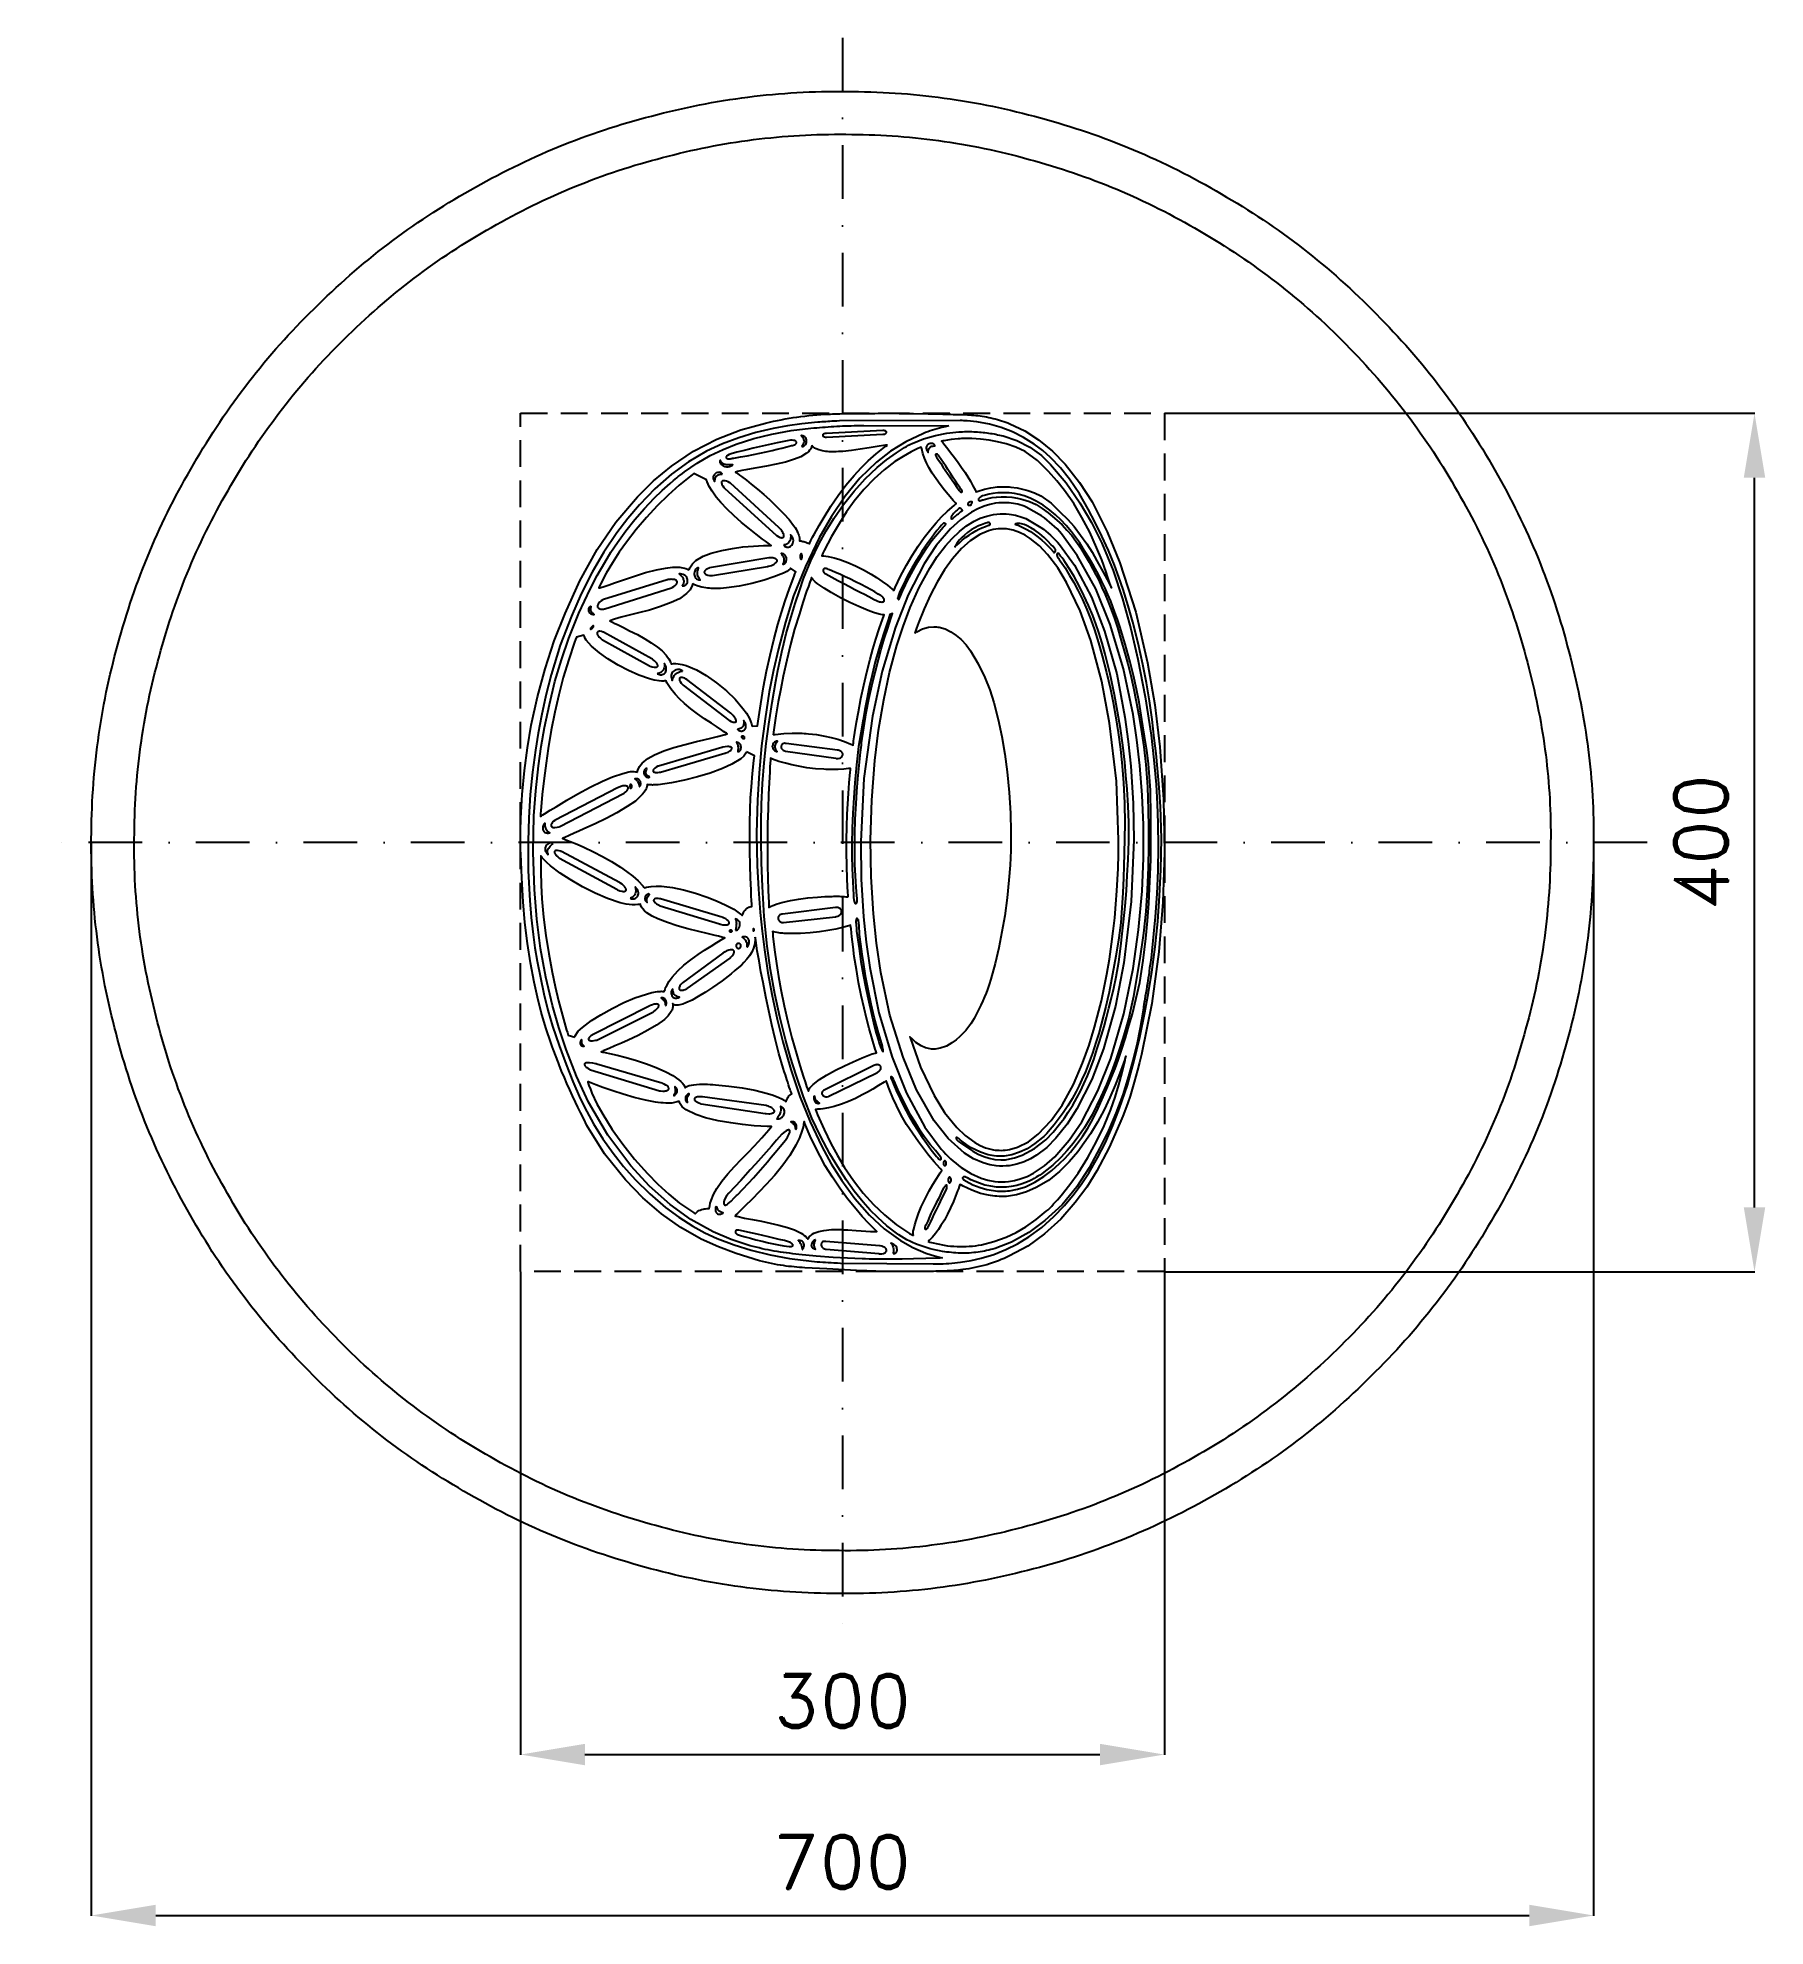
# Model space of a CAD drawing. Header units: millimetres. Extents: x -375 to 430, y -505 to 375.
import ezdxf

# ---------------------------------------------------------------- set-up
doc = ezdxf.new("R2010")
doc.units = ezdxf.units.MM
doc.header["$LTSCALE"] = 5
doc.linetypes.add('ČERCHOVANÁX2', pattern=[2, 1, -0.5, 0, -0.5])
doc.linetypes.add('ČÁRKOVANÁX2', pattern=[1.5, 1, -0.5])
doc.layers.add('Kóty', color=2, linetype='Continuous')
doc.layers.add('Značka', color=7, linetype='Continuous')
doc.styles.get("Standard").update_dxf_attribs({"font": 'romand.shx', "height": 25})
doc.dimstyles.get("Standard").update_dxf_attribs({"dimtxt": 25, "dimasz": 30, "dimexe": 0.18, "dimexo": 0.0625, "dimgap": 12.5, "dimtad": 1, "dimdec": 0, "dimzin": 0, "dimdsep": 46, "dimtxsty": 'Standard', "dimcen": 0.09, "dimadec": 0, "dimazin": 0, "dimtfac": 1, "dimtdec": 0, "dimtofl": 0, "dimtmove": 0, "dimatfit": 3, "dimfxl": 1, "dimtolj": 1, "dimtzin": 0, "dimarcsym": 0})

msp = doc.modelspace()

# ---------------------------------------------------------------- blocks, each defined once
blk = doc.blocks.new('*D2')
at = {"layer": 'Defpoints', "color": 0, "transparency": 16777216}
for p in [(-150, -200), (150, -200), (150, -425.03)]:
    blk.add_point(p, dxfattribs=at)
at = {"layer": 'Kóty', "color": 0, "lineweight": -2, "transparency": 16777216}
for p, q in [((-150, -200.06), (-150, -425.21)), ((150, -200.06), (150, -425.21)), ((-120, -425.03), (120, -425.03))]:
    blk.add_line(p, q, dxfattribs=at)
at = {"layer": 'Kóty', "color": 0, "transparency": 16777216}
for points in [[(-120, -420.03), (-120, -430.03), (-150, -425.03)], [(120, -420.03), (120, -430.03), (150, -425.03)]]:
    blk.add_solid(points, dxfattribs=at)
at = {"layer": 'Kóty', "color": 0, "transparency": 16777216, "insert": (0, -400.03), "char_height": 25, "attachment_point": 5}
blk.add_mtext('\\A1;300', dxfattribs=at)
blk = doc.blocks.new('*D3')
at = {"layer": 'Defpoints', "color": 0, "transparency": 16777216}
for p in [(150, 200), (425, 200), (150, -200.0625)]:
    blk.add_point(p, dxfattribs=at)
at = {"layer": 'Kóty', "color": 0, "lineweight": -2, "transparency": 16777216}
for p, q in [((150.0625, 200), (425.18, 200)), ((425, -170.0625), (425, 170)), ((150.0625, -200.0625), (425.18, -200.0625))]:
    blk.add_line(p, q, dxfattribs=at)
at = {"layer": 'Kóty', "color": 0, "transparency": 16777216}
for points in [[(420, 170), (430, 170), (425, 200)], [(420, -170.0625), (430, -170.0625), (425, -200.0625)]]:
    blk.add_solid(points, dxfattribs=at)
at = {"layer": 'Kóty', "color": 0, "transparency": 16777216, "insert": (400, -0.03125), "char_height": 25, "attachment_point": 5, "rotation": 90}
blk.add_mtext('\\A1;400', dxfattribs=at)
blk = doc.blocks.new('*D4')
at = {"layer": 'Defpoints', "color": 0, "transparency": 16777216}
for p in [(-350.05, 0), (350, -4.58), (350, -500.03)]:
    blk.add_point(p, dxfattribs=at)
at = {"layer": 'Kóty', "color": 0, "lineweight": -2, "transparency": 16777216}
for p, q in [((-350.05, -0.06), (-350.05, -500.21)), ((350, -4.64), (350, -500.21)), ((-320.05, -500.03), (320, -500.03))]:
    blk.add_line(p, q, dxfattribs=at)
at = {"layer": 'Kóty', "color": 0, "transparency": 16777216}
for points in [[(-320.05, -495.03), (-320.05, -505.03), (-350.05, -500.03)], [(320, -495.03), (320, -505.03), (350, -500.03)]]:
    blk.add_solid(points, dxfattribs=at)
at = {"layer": 'Kóty', "color": 0, "transparency": 16777216, "insert": (-0.03, -475.03), "char_height": 25, "attachment_point": 5}
blk.add_mtext('\\A1;700', dxfattribs=at)

# ---------------------------------------------------------------- dimensions: what is measured, and where the dimension line sits
at = {"layer": 'Kóty'}
dim = msp.add_linear_dim(base=(425, 200), p1=(150, -200.062), p2=(150, 200), angle=90, dimstyle='Standard', dxfattribs=at)
dim.commit()
dim.dimension.update_dxf_attribs({"geometry": '*D3', "text_midpoint": (400, -0.031)})
for base, p1, p2, picture, middle in [((350, -500.029), (-350.054, 0), (350, -4.581), '*D4', (-0.027, -475.029)), ((150, -425.029), (-150, -200), (150, -200), '*D2', (0, -400.029))]:
    dim = msp.add_linear_dim(base=base, p1=p1, p2=p2, dimstyle='Standard', dxfattribs=at)
    dim.commit()
    dim.dimension.update_dxf_attribs({"geometry": picture, "text_midpoint": middle})

# ---------------------------------------------------------------- linework, layer by layer
at = {"layer": 'Značka', "color": 6, "linetype": 'ČERCHOVANÁX2', "lineweight": 25, "ltscale": 5}
for p, q in [((0, 375), (0, -375)), ((375, 0), (-375, 0))]:
    msp.add_line(p, q, dxfattribs=at)
at = {"layer": 'Značka', "color": 5}
for points in [[(350, 0), (350, -2.291), (350, -4.581, -0.0321663), (346.5, -50.208, -0.0357268), (336.9, -95.004, -0.0366679), (321.8, -138.262, -0.0347487), (300.8, -178.953, -0.0340422), (275, -216.774, -0.0344423), (244.2, -250.706, -0.0345546), (209.5, -280.563, -0.0344262), (171, -305.374, -0.034386), (129.7, -325.223, -0.0344168), (86.2, -339.231, -0.0344232), (41.2, -347.724, -0.0344159), (-4.6, -349.97, -0.0344167), (-50.2, -346.527, -0.034417), (-95, -336.859, -0.0344219), (-138.2, -321.716, -0.0344258), (-179, -300.792, -0.0344196), (-216.8, -274.979, -0.0344135), (-250.7, -244.227, -0.0344027), (-280.6, -209.504, -0.0344212), (-305.4, -171.017, -0.0344081), (-325.2, -129.751, -0.0344167), (-339.2, -86.154, -0.034422), (-347.7, -41.156, -0.0344239), (-350, 4.581, -0.0344186), (-346.5, 50.244, -0.0344066), (-336.9, 95.004, -0.0344079), (-321.7, 138.22, -0.0344215), (-300.8, 178.953, -0.0344123), (-275, 216.776, -0.0344159), (-244.2, 250.706, -0.0344112), (-209.5, 280.56, -0.0344102), (-171, 305.374, -0.0344135), (-129.8, 325.224, -0.0344133), (-86.2, 339.231, -0.0344178), (-41.2, 347.724, -0.0344147), (4.6, 349.97, -0.0344183), (50.2, 346.527, -0.0344185), (95, 336.859, -0.0344139), (138.2, 321.715, -0.0344122), (179, 300.792, -0.034421), (216.8, 274.98, -0.0343987), (250.7, 244.227, -0.0344281), (280.6, 209.501, -0.0344954), (305.4, 171.017, -0.0344081), (325.2, 129.763, -0.0340917), (339.2, 86.154, -0.0328069), (347.5, 43.384, -0.0342764), (350, 0)], [(330, 0), (330, -2.16), (330, -4.32, -0.0321676), (326.7, -47.339, -0.0357412), (317.6, -89.575, -0.0366598), (303.4, -130.361, -0.0347689), (283.6, -168.727, -0.0340415), (259.3, -204.387, -0.0344506), (230.3, -236.38, -0.034559), (197.5, -264.531, -0.0344287), (161.2, -287.924, -0.034392), (122.3, -306.639, -0.034413), (81.2, -319.846, -0.0344226), (38.8, -327.854, -0.0344166), (-4.3, -329.972, -0.0344155), (-47.4, -326.726, -0.0344178), (-89.6, -317.61, -0.0344206), (-130.3, -303.332, -0.0344145), (-168.7, -283.604, -0.034423), (-204.4, -259.266, -0.034424), (-236.4, -230.271, -0.0344207), (-264.5, -197.532, -0.0344091), (-287.9, -161.245, -0.0344122), (-306.6, -122.337, -0.0343888), (-319.8, -81.231, -0.0343928), (-327.9, -38.804, -0.034449), (-330, 4.32, -0.0344398), (-326.7, 47.373, -0.0344103), (-317.6, 89.575, -0.0344275), (-303.3, 130.322, -0.0344042), (-283.6, 168.727, -0.0344117), (-259.3, 204.389, -0.034409), (-230.3, 236.38, -0.0344094), (-197.5, 264.528, -0.0344108), (-161.2, 287.924, -0.0344214), (-122.3, 306.639, -0.0344114), (-81.2, 319.846, -0.034423), (-38.8, 327.854, -0.0344179), (4.3, 329.972, -0.0344171), (47.4, 326.726, -0.0344183), (89.6, 317.61, -0.0344109), (130.3, 303.332, -0.0344202), (168.7, 283.604, -0.0344124), (204.4, 259.267, -0.034393), (236.4, 230.271, -0.0344124), (264.5, 197.529, -0.0344903), (287.9, 161.245, -0.0344317), (306.6, 122.348, -0.034062), (319.8, 81.231, -0.032789), (327.7, 40.905, -0.034256), (330, 0)], [(-132.4, -102.721), (-134.8, -96.309), (-135.3, -95.01), (-135.8, -93.709), (-138.2, -86.413), (-140.4, -79.034), (-142.2, -72.095), (-143.7, -65.099), (-145.4, -56.09), (-146.8, -47.023), (-148, -37.355), (-148.8, -27.657), (-149.5, -16.468), (-149.9, -5.267), (-150, -3.562), (-150, -1.857), (-150, 7.24), (-149.9, 9.198), (-149.9, 11.156), (-149.3, 22.353), (-148.2, 33.516), (-146.8, 44.125), (-145, 54.671), (-142.1, 67.907), (-138.5, 80.97), (-134.3, 93.985), (-129.3, 106.752), (-122.4, 121.933), (-114.3, 136.483), (-105.6, 149.249), (-95.6, 161.028), (-88, 168.588), (-79.7, 175.429), (-69.5, 182.305), (-58.5, 187.92), (-47.3, 192.229), (-35.8, 195.437, -0.0236994), (-21.2, 198.255, -0.0252225), (-6.4, 199.631, -0.0089202), (0.5, 199.858, -0.0025005), (7.4, 199.927), (13.5, 199.972, -0.0013008), (19.6, 200, -0.0026162), (26.4, 199.982, -0.0035985), (33.1, 199.881), (39.9, 199.707), (46.7, 199.566, -0.0023571), (54.4, 199.474, -0.0218299), (62.1, 199.01, -0.0346085), (70.2, 197.653, -0.0375425), (78, 195.147), (85, 191.867), (91.4, 187.696), (97.9, 182.34), (103.8, 176.273), (110.5, 167.797), (116.3, 158.67), (123.4, 144.802), (129.3, 130.338), (136.7, 107.308), (142.2, 83.752), (145.5, 64.206), (147.9, 44.511), (149.6, 20.007), (150, -4.553), (149.3, -27.759), (147.4, -50.909), (144.2, -75.039), (139.3, -98.858), (138.4, -102.516), (137.5, -106.163), (136.7, -108.946), (136, -111.721), (135, -114.999), (134, -118.261), (133, -121.295), (131.9, -124.295), (130.6, -127.557), (129.2, -130.791), (124.2, -142.087), (118.6, -153.057), (113.9, -160.655), (108.5, -167.832), (101.7, -175.537), (94.1, -182.428), (86.3, -188.054), (77.9, -192.652, -0.0395568), (67.2, -196.739, -0.0423976), (56.1, -199.033, -0.0242105), (47.7, -199.717, -0.006638), (39.2, -199.881), (32.5, -199.963, -0.0034113), (25.9, -200, -0.0061544), (17.6, -199.891, -0.0057686), (9.3, -199.584), (1, -199.138), (-7.3, -198.685), (-17.5, -198.186, -0.0216871), (-27.5, -197.192, -0.0301803), (-38.7, -194.95), (-49.6, -191.572), (-57.8, -188.469), (-65.8, -184.83), (-75.4, -179.461), (-84.3, -173.119), (-93.1, -165.572), (-101.1, -157.225), (-110.9, -145.098), (-119.1, -131.838), (-120.6, -128.818), (-122.1, -125.769), (-123.3, -123.396), (-124.4, -121.017), (-125.8, -118.111), (-127.1, -115.191), (-128.4, -112.337), (-129.6, -109.47), (-130.9, -106.521), (-132.1, -103.557), (-132.2, -103.139), (-132.4, -102.721)], [(-132.4, -102.721), (-134.8, -96.309), (-135.3, -95.01), (-135.8, -93.709), (-138.2, -86.413), (-140.4, -79.034), (-142.2, -72.095), (-143.7, -65.099), (-145.4, -56.09), (-146.8, -47.023), (-148, -37.355), (-148.8, -27.657), (-149.5, -16.468), (-149.9, -5.267), (-150, -3.562), (-150, -1.857), (-150, 7.24), (-149.9, 9.198), (-149.9, 11.156), (-149.3, 22.353), (-148.2, 33.516), (-146.8, 44.125), (-145, 54.671), (-142.1, 67.907), (-138.5, 80.97), (-134.3, 93.985), (-129.3, 106.752), (-122.4, 121.933), (-114.3, 136.483), (-105.6, 149.249), (-95.6, 161.028), (-88, 168.588), (-79.7, 175.429), (-69.5, 182.305), (-58.5, 187.92), (-47.3, 192.229), (-35.8, 195.437, -0.0236994), (-21.2, 198.255, -0.0252225), (-6.4, 199.631, -0.0089202), (0.5, 199.858, -0.0025005), (7.4, 199.927), (13.5, 199.972, -0.0013008), (19.6, 200, -0.0026162), (26.4, 199.982, -0.0035985), (33.1, 199.881), (39.9, 199.707), (46.7, 199.566, -0.0023571), (54.4, 199.474, -0.0218299), (62.1, 199.01, -0.0346085), (70.2, 197.653, -0.0375425), (78, 195.147), (85, 191.867), (91.4, 187.696), (97.9, 182.34), (103.8, 176.273), (110.5, 167.797), (116.3, 158.67), (123.4, 144.802), (129.3, 130.338), (136.7, 107.308), (142.2, 83.752), (145.5, 64.206), (147.9, 44.511), (149.6, 20.007), (150, -4.553), (149.3, -27.759), (147.4, -50.909), (144.2, -75.039), (139.3, -98.858), (138.4, -102.516), (137.5, -106.163), (136.7, -108.946), (136, -111.721), (135, -114.999), (134, -118.261), (133, -121.295), (131.9, -124.295), (130.6, -127.557), (129.2, -130.791), (124.2, -142.087), (118.6, -153.057), (113.9, -160.655), (108.5, -167.832), (101.7, -175.537), (94.1, -182.428), (86.3, -188.054), (77.9, -192.652, -0.0395568), (67.2, -196.739, -0.0423976), (56.1, -199.033, -0.0242105), (47.7, -199.717, -0.006638), (39.2, -199.881), (32.5, -199.963, -0.0034113), (25.9, -200, -0.0061544), (17.6, -199.891, -0.0057686), (9.3, -199.584), (1, -199.138), (-7.3, -198.685), (-17.5, -198.186, -0.0216871), (-27.5, -197.192, -0.0301803), (-38.7, -194.95), (-49.6, -191.572), (-57.8, -188.469), (-65.8, -184.83), (-75.4, -179.461), (-84.3, -173.119), (-93.1, -165.572), (-101.1, -157.225), (-110.9, -145.098), (-119.1, -131.838), (-120.6, -128.818), (-122.1, -125.769), (-123.3, -123.396), (-124.4, -121.017), (-125.8, -118.111), (-127.1, -115.191), (-128.4, -112.337), (-129.6, -109.47), (-130.9, -106.521), (-132.1, -103.557), (-132.2, -103.139), (-132.4, -102.721)], [(54.8, 196.604), (-1.4, 196.42), (-2.7, 196.364), (-4.1, 196.304, 0.0086086), (-11.5, 195.829), (-18.9, 195.075), (-25.6, 194.146), (-32.3, 192.923), (-40.4, 191.044), (-48.3, 188.639), (-55.9, 185.777), (-63.3, 182.311), (-71.8, 177.38), (-79.7, 171.605), (-87.4, 164.811), (-94.6, 157.371), (-100, 150.986), (-105.1, 144.311), (-111.2, 135.33), (-116.6, 125.963), (-121.8, 115.843), (-126.3, 105.446), (-131.5, 91.913), (-135.7, 78.084), (-138.2, 68.558), (-140.3, 58.946), (-141.8, 51.012), (-143.1, 43.042), (-144.5, 32.704), (-145.5, 22.322), (-146.2, 11.452), (-146.5, 0.563), (-146.5, -13.275), (-145.7, -27.092), (-145.1, -34.961), (-144.1, -42.808), (-143.3, -49.03), (-142.3, -55.23), (-140.8, -62.915), (-139.2, -70.553), (-137.3, -78.136), (-135.1, -85.639), (-132.1, -94.563), (-128.8, -103.393), (-125.7, -111.433), (-122.2, -119.334), (-119.2, -125.314), (-116, -131.145), (-111.7, -138.072), (-106.9, -144.737), (-102, -151.041), (-96.6, -157.028), (-89.7, -163.801), (-82.4, -170.053), (-76.2, -174.665), (-69.8, -178.799), (-64.2, -181.843), (-58.4, -184.513), (-50.5, -187.562), (-42.5, -190.051), (-33.7, -192.206), (-24.7, -193.815, 0.0145447), (-14.4, -195.128, 0.0138916), (-4, -195.851), (-2.4, -195.92), (-0.9, -195.983), (42.3, -196.359), (43.3, -196.36), (44.2, -196.356, 0.0153914), (49.6, -196.146, 0.0170454), (55, -195.586), (59.9, -194.796), (64.7, -193.687), (70.5, -191.926), (76.1, -189.679), (81.6, -186.986), (86.8, -183.827), (92.9, -179.35), (98.5, -174.313), (103.5, -169.215), (108, -163.758), (111.6, -158.904), (114.9, -153.857), (118.9, -146.908), (122.5, -139.737), (126, -131.831), (129.1, -123.764), (132.8, -113.105), (135.8, -102.28), (138.6, -90.78), (140.9, -79.184), (142.6, -69.849), (144.1, -60.482), (145.7, -48.663), (146.9, -36.801), (147.8, -24.793), (148.4, -12.76), (148.6, 1.928), (148.2, 16.604), (147.6, 25.549), (146.8, 34.481), (146.1, 41.539), (145.3, 48.589), (144.3, 57.275), (143, 65.937), (141.6, 74.442), (140, 82.911), (137.8, 92.85), (135.3, 102.717), (133.2, 110.324), (130.8, 117.86), (128.8, 123.607), (126.7, 129.299), (123.9, 136.093), (120.9, 142.776), (117.8, 149.121), (114.5, 155.375), (110.4, 162.538), (105.8, 169.38), (101.6, 174.588), (96.9, 179.377), (93.3, 182.637), (89.3, 185.61), (84.4, 188.73), (79.2, 191.334), (73.9, 193.386), (68.5, 194.911), (62.6, 196.019, 0.024866), (56.6, 196.539), (55.7, 196.575), (54.8, 196.604)], [(49.6, 194.143), (47.9, 193.767), (46.3, 193.372, 0.0314832), (37.7, 190.597), (29.5, 186.725), (22.4, 182.355), (15.8, 177.2), (8.1, 169.721), (1.3, 161.411), (-5.1, 151.941), (-10.8, 141.984), (-17.3, 128.664), (-22.8, 114.885), (-26.6, 102.629), (-29.8, 90.17), (-32.1, 80.225), (-34.1, 70.226), (-36.1, 57.696), (-37.7, 45.093), (-38.9, 32.436), (-39.6, 19.746), (-40, 4.409), (-39.7, -10.931), (-39.2, -21.826), (-38.4, -32.7), (-37.5, -41.37), (-36.4, -50.017), (-34.8, -60.808), (-32.8, -71.538), (-30.5, -82.264), (-27.8, -92.913), (-24.1, -105.735), (-19.9, -118.354), (-15.1, -130.171), (-9.6, -141.66), (-5.2, -149.726), (-0.3, -157.524), (5.7, -165.907), (12.6, -173.667), (19.4, -180.033), (27, -185.481), (32.8, -188.742), (38.9, -191.353), (41.4, -192.219), (43.9, -192.96), (45.2, -193.288), (46.5, -193.599), (45.5, -193.645), (44.5, -193.69), (38.8, -193.914), (33.1, -194.078), (27.8, -194.179, -0.0030006), (22.5, -194.217, -0.0039483), (15.8, -194.18, -0.0042543), (9.1, -194.034), (2.4, -193.781), (-4.3, -193.398), (-12.3, -192.77), (-20.3, -191.95, -0.0142389), (-31.8, -190.388, -0.0272328), (-43, -187.889), (-51.8, -185.055), (-60.2, -181.382), (-70.6, -175.64), (-80.3, -168.757), (-90, -160.213), (-98.7, -150.677), (-109.4, -136.452), (-118.3, -121.084), (-124, -108.958), (-128.8, -96.458), (-132.2, -86.282), (-135.2, -75.971), (-138.3, -62.772), (-140.7, -49.418), (-142.4, -35.678), (-143.5, -21.866), (-144.2, -4.707), (-143.8, 12.451), (-142.9, 24.112), (-141.6, 35.731), (-140.4, 44.684), (-138.9, 53.595), (-136.6, 64.327), (-134, 74.954), (-131, 85.16), (-127.5, 95.221), (-122.9, 106.792), (-117.6, 118.065), (-114.3, 124.372), (-110.8, 130.544), (-107.9, 135.234), (-104.8, 139.824), (-100.9, 145.297), (-96.7, 150.583), (-92.3, 155.631), (-87.7, 160.458), (-84.1, 163.952), (-80.3, 167.312), (-78.8, 168.632), (-77.2, 169.928), (-76.5, 170.57), (-75.7, 171.209), (-74.6, 171.983), (-73.6, 172.751), (-67.7, 176.748), (-61.6, 180.272), (-55.6, 183.166), (-49.5, 185.626), (-41.3, 188.26), (-33, 190.277), (-23.9, 191.91), (-14.7, 193.028, -0.0111011), (-4, 193.88, -0.0088207), (6.8, 194.303), (8.4, 194.342), (10, 194.377), (49.6, 194.143)], [(20.9, 185.186), (20.5, 185.136), (20, 185.084), (16.2, 184.558), (12.4, 183.937), (8.3, 183.274), (4.2, 182.694), (0.2, 182.26, -0.0179808), (-3.9, 182.062, -0.0251971), (-7, 182.14, -0.0445259), (-10, 182.643), (-11.1, 182.965), (-12.2, 183.398), (-13, 183.828), (-13.7, 184.364), (-14, 184.614), (-14.3, 184.876), (-14.4, 184.513), (-14.5, 184.156), (-14.8, 183.46), (-15.3, 182.821), (-15.9, 182.083), (-16.7, 181.433), (-19.4, 179.768), (-22.4, 178.571), (-26.6, 177.287), (-30.9, 176.299), (-35.4, 175.41), (-39.9, 174.601), (-42.5, 174.157), (-45, 173.695), (-46.9, 173.303), (-48.9, 172.845), (-49.4, 172.725), (-49.8, 172.601), (-49.3, 172.256), (-48.9, 171.91), (-48, 171.219), (-47, 170.523), (-44.7, 168.782), (-42.5, 167.01), (-39.6, 164.645), (-36.7, 162.213), (-34, 159.771), (-31.3, 157.243), (-29.3, 155.203), (-27.3, 153.122), (-24.9, 150.518), (-22.8, 147.751), (-22.1, 146.861), (-21.6, 145.941), (-21.2, 145.24), (-20.8, 144.519), (-20.6, 143.839), (-20.4, 143.139), (-20.2, 142.59), (-20.1, 142.032), (-20.1, 141.436), (-20.1, 140.838), (-20.1, 140.73), (-20.1, 140.622), (-20, 140.614), (-20, 140.605), (-19.8, 140.585), (-19.7, 140.562), (-19.3, 140.503), (-19, 140.437), (-18.5, 140.335), (-18, 140.212), (-17.5, 140.07), (-17.1, 139.907), (-16.7, 139.763), (-16.4, 139.605), (-16, 139.419), (-15.6, 139.213), (-15.6, 139.174), (-15.5, 139.135), (-15.1, 139.912), (-14.7, 140.687), (-13.9, 142.247), (-13.1, 143.799), (-10.9, 147.708), (-8.6, 151.561), (-5.4, 156.67), (-2, 161.644), (1.6, 166.456), (5.5, 171.075), (8.7, 174.564), (12, 177.894), (15.7, 181.172), (19.6, 184.191), (20.2, 184.691), (20.9, 185.186)], [(94.2, 178.989), (95.6, 177.562), (97, 176.122), (104.2, 167.568), (110.6, 158.351), (116.1, 149.112), (120.8, 139.493), (126.1, 126.68), (130.5, 113.528), (134.3, 99.591), (137.6, 85.493), (141, 67.816), (143.8, 50.014), (145.1, 38.519), (146.1, 26.988), (146.6, 17.978), (147, 8.957), (147.1, -2.079), (146.9, -13.116), (146.5, -23.915), (145.7, -34.698), (145, -42.644), (144.1, -50.573), (143.8, -53.715), (143.4, -56.853), (143.1, -58.416), (142.9, -59.978), (142.9, -60.209), (142.9, -60.441), (142.7, -61.755), (142.5, -63.068), (142.3, -64.301), (142.1, -65.534), (141.9, -67.072), (141.6, -68.609), (141.4, -70.141), (141.1, -71.672), (140.9, -72.818), (140.7, -73.963), (140.6, -74.42), (140.6, -74.877), (140.5, -75.105), (140.5, -75.334), (140.3, -76.792), (140.1, -78.249), (138.7, -86.323), (137.1, -94.343), (135.3, -101.627), (133.3, -108.845), (130.6, -117.541), (127.4, -126.084), (123.9, -134.281), (120, -142.321), (115, -151.64), (109.2, -160.475), (102.3, -168.804), (94.3, -176.188), (86.9, -181.748), (78.7, -186.242), (71.1, -189.175, -0.0412812), (63.2, -190.889, -0.0424468), (54.9, -191.373, -0.0372887), (46.6, -190.528, -0.0517846), (35.3, -187.514, -0.0619638), (25.1, -182.094), (20.6, -178.67), (16.4, -174.83), (12.9, -171.337), (9.7, -167.687), (5.5, -162.551), (1.7, -157.187), (-2.2, -151.199), (-5.9, -145.056), (-10.3, -136.906), (-14.3, -128.52), (-18.2, -118.579), (-21.6, -108.426), (-24.2, -100.161), (-26.6, -91.847), (-29.2, -81.2), (-31.5, -70.456), (-33.5, -59.399), (-35.1, -48.277), (-36.5, -34.439), (-37.3, -20.553), (-37.8, -9.558), (-37.9, 1.442), (-37.9, 9.671), (-37.7, 17.897), (-37.2, 27.537), (-36.5, 37.164), (-35.6, 46.164), (-34.4, 55.128), (-32.8, 65.162), (-31, 75.173), (-30.1, 80.122), (-29.1, 85.058), (-28.3, 88.876), (-27.4, 92.677), (-26.2, 97.366), (-24.9, 102.028), (-23.5, 106.729), (-22, 111.414), (-20.1, 117.254), (-18.1, 123.04), (-14.7, 131.278), (-10.8, 139.286), (-7.6, 145.194), (-4.1, 150.937), (0.4, 157.527), (5.4, 163.782), (10.6, 169.446), (16.2, 174.683), (20.5, 178.259), (25.1, 181.558), (27, 182.801), (28.9, 183.993), (29.8, 184.572), (30.8, 185.143), (31.7, 185.574), (32.5, 185.996), (37.8, 188.124), (43.3, 189.678), (48.7, 190.742), (54.2, 191.316, -0.0268415), (61.2, 191.432, -0.0286045), (68.1, 190.778, -0.0301708), (74.8, 189.441), (81.2, 187.273), (87.3, 184.29), (92.8, 180.273), (93.5, 179.637), (94.2, 178.989)], [(62.4, 163.321), (62.8, 163.484), (63.2, 163.644), (66.2, 164.614), (69.2, 165.278), (72.2, 165.673, -0.0224179), (75.2, 165.786, -0.0224351), (78.4, 165.654), (81.4, 165.239), (83.9, 164.713), (86.4, 164.019), (89.5, 162.919), (92.4, 161.492), (97.2, 158.066), (101.5, 153.967), (104.8, 150.652), (107.9, 147.217), (110.9, 143.287), (113.8, 139.153), (116.3, 135.213), (118.6, 131.2), (121.5, 126.023), (124.2, 120.782), (124.8, 119.739), (125.3, 118.696), (124.9, 119.912), (124.5, 121.127), (123.7, 123.523), (122.9, 125.91), (120.8, 131.687), (118.4, 137.39), (115.2, 144.538), (111.6, 151.505), (107.8, 157.953), (103.5, 164.071), (99.9, 168.553), (96, 172.868), (90.9, 177.96), (85.1, 182.125), (80.8, 184.207), (76.2, 185.73), (72.2, 186.749), (68.3, 187.515), (64.3, 188.018), (60.3, 188.239, 0.0129092), (57.1, 188.245, 0.0125114), (53.9, 188.088), (50.6, 187.765), (47.3, 187.246), (46.7, 187.138), (46.1, 187.026), (46.4, 186.697), (46.7, 186.368), (47.2, 185.708), (47.8, 185.045), (49.1, 183.376), (50.4, 181.691), (52.2, 179.413), (53.9, 177.101), (55.5, 174.747), (57.1, 172.355), (58.4, 170.402), (59.6, 168.424), (60.8, 166.278), (62, 164.101), (62.2, 163.711), (62.4, 163.321)], [(-71.4, 127.023), (-71.3, 127.484), (-71.1, 127.936), (-69.9, 129.813), (-68.3, 131.345), (-64.9, 133.375), (-61.2, 134.747), (-56.3, 136.091), (-51.3, 137.044), (-46.4, 137.711), (-41.5, 138.153), (-39.2, 138.304), (-36.8, 138.411), (-35.3, 138.455), (-33.9, 138.467), (-33.6, 138.465), (-33.3, 138.463), (-34, 138.945), (-34.7, 139.428), (-35.9, 140.386), (-37.2, 141.35), (-40.3, 143.702), (-43.4, 146.101), (-47.1, 149.145), (-50.6, 152.315), (-53.7, 155.265), (-56.7, 158.385), (-58.8, 160.973), (-60.8, 163.722), (-62.1, 165.842), (-63.1, 168.079), (-63.3, 168.509), (-63.4, 168.941), (-69.2, 171.884), (-70, 171.356), (-70.7, 170.824), (-76.1, 166.529), (-81.2, 161.903), (-86.4, 156.818), (-91.3, 151.497), (-96.1, 145.836), (-100.7, 139.958), (-104, 135.239), (-107.2, 130.385), (-110.2, 125.441), (-112.8, 120.329), (-113.2, 119.466), (-113.6, 118.6), (-113.3, 118.659), (-113, 118.722), (-112.2, 118.915), (-111.5, 119.139), (-108.8, 120.007), (-106.2, 120.933), (-101.6, 122.58), (-96.9, 124.17), (-91.8, 125.761), (-86.7, 127.084), (-82.4, 127.893, -0.030662), (-78.1, 128.265, -0.0384894), (-75.1, 128.168, -0.0731239), (-72.3, 127.441), (-71.9, 127.24), (-71.4, 127.023)], [(-56.1, 171.584), (-56.1, 171.678), (-56.1, 171.769), (-56.3, 171.954), (-56.4, 172.114), (-56.6, 172.263), (-56.8, 172.372), (-57.1, 172.462), (-57.5, 172.493, 0.0438938), (-57.9, 172.469), (-58.3, 172.372), (-58.8, 172.207), (-59.2, 171.976), (-59.5, 171.687), (-59.8, 171.337), (-60, 171), (-60.2, 170.631), (-60.2, 170.211), (-60.2, 169.786), (-60.2, 169.447), (-60.1, 169.118), (-59.9, 168.803), (-59.8, 168.502), (-59.7, 168.339), (-59.6, 168.179), (-59.6, 168.277), (-59.6, 168.376), (-59.5, 168.834), (-59.4, 169.286), (-59.3, 169.611), (-59.2, 169.928), (-59, 170.299), (-58.8, 170.64), (-58.5, 170.932), (-58.2, 171.174), (-57.9, 171.372), (-57.5, 171.505), (-56.9, 171.603), (-56.3, 171.601), (-56.2, 171.593), (-56.1, 171.584)], [(-55, 165.161), (-30.8, 143.096), (-30.6, 142.985), (-30.5, 142.876), (-29.7, 142.472), (-29, 142.164), (-28.6, 142.064), (-28.3, 142.023, 0.0299868), (-28.1, 142.029), (-27.9, 142.058), (-27.8, 142.103), (-27.6, 142.174), (-27.5, 142.261), (-27.4, 142.368), (-27.4, 142.496), (-27.3, 142.634), (-27.3, 142.799), (-27.3, 142.967), (-27.3, 143.241), (-27.4, 143.51), (-27.6, 144.025), (-27.8, 144.513), (-28.1, 144.907), (-28.3, 145.286), (-28.8, 145.892), (-29.3, 146.467), (-29.5, 146.638), (-29.6, 146.808), (-52.2, 167.432), (-52.3, 167.523), (-52.5, 167.613), (-53.3, 168.071), (-54.1, 168.41), (-54.6, 168.546), (-55.2, 168.605), (-55.5, 168.598), (-55.8, 168.539), (-55.9, 168.467), (-56.1, 168.36), (-56.2, 168.266), (-56.3, 168.156), (-56.4, 168.025), (-56.4, 167.885), (-56.4, 167.656), (-56.4, 167.428), (-56.3, 167.137), (-56.2, 166.859), (-55.8, 166.139), (-55.3, 165.484), (-55.1, 165.322), (-55, 165.161)], [(64.9, 159.523), (65.2, 159.633), (65.6, 159.742), (67.7, 160.28), (69.8, 160.687), (71.8, 160.955), (73.9, 161.096, -0.0204492), (76.4, 161.106), (78.9, 160.903), (81.5, 160.49), (84, 159.872), (87.2, 158.835), (90.2, 157.437), (93.1, 155.651), (95.8, 153.609), (97.9, 151.944), (99.9, 150.213), (102.3, 147.95), (104.6, 145.553), (106.8, 143.052), (108.8, 140.433), (111, 137.112), (113.1, 133.69), (114.9, 130.555), (116.7, 127.385), (118, 124.803), (119.4, 122.191), (120.9, 118.872), (122.4, 115.515), (123.8, 112.098), (125.2, 108.643), (126.7, 104.414), (128.1, 100.151), (129.9, 94.202), (131.6, 88.217), (133, 83.309), (134.2, 78.377), (135.6, 72.058), (136.9, 65.709), (138.1, 59.185), (139.2, 52.638), (140.4, 44.54), (141.3, 36.412), (142.1, 25.857), (142.4, 15.276), (142.6, 6.928), (142.6, -1.418), (142.5, -11.708), (142, -21.991), (141.3, -32.121), (140.3, -42.221), (138.6, -54.138), (136.6, -66.002), (135.6, -71.709), (134.4, -77.388), (133.4, -81.773), (132.2, -86.131), (130.7, -91.42), (129, -96.664), (127.2, -101.757), (125.3, -106.806), (123, -112.712), (120.4, -118.546), (118.4, -122.763), (116.3, -126.898), (114.5, -130.042), (112.6, -133.115), (110.1, -136.775), (107.5, -140.293), (104.7, -143.607), (101.7, -146.786), (98, -150.408), (93.9, -153.639), (92.9, -154.336), (91.9, -155.006), (91.1, -155.514), (90.3, -156.007), (89.3, -156.587), (88.3, -157.138), (87.3, -157.645), (86.2, -158.117), (85, -158.624), (83.8, -159.076), (81.2, -159.829), (78.6, -160.334), (76.5, -160.574), (74.4, -160.653, -0.0234), (71.7, -160.546), (69.1, -160.196), (66.4, -159.615), (63.8, -158.805), (61.8, -158.034), (59.8, -157.148), (59, -156.754), (58.2, -156.341), (57.8, -156.125), (57.4, -155.906), (57.3, -155.894), (57.3, -155.883), (57, -155.844), (56.8, -155.829, 0.020707), (56.7, -155.832), (56.5, -155.848), (56.4, -155.872), (56.3, -155.911), (56.2, -155.948), (56.2, -155.994), (56.1, -156.045), (56.1, -156.103), (56.1, -156.168), (56, -156.237), (56, -156.317), (56, -156.398), (56.1, -156.52), (56.1, -156.638), (56.2, -156.795), (56.3, -156.945), (56.3, -157.04), (56.4, -157.133), (56.4, -157.184), (56.5, -157.235), (57, -157.571), (57.6, -157.903), (60.8, -159.526), (64.2, -160.825), (67.2, -161.697), (70.3, -162.251, 0.0326986), (74.1, -162.514, 0.0337753), (77.8, -162.274), (81.6, -161.57), (85.3, -160.391), (89.7, -158.324), (93.9, -155.694), (97.6, -152.823), (101.1, -149.663), (103.7, -147.051), (106.2, -144.318), (109.1, -140.744), (111.8, -137), (114.3, -133.068), (116.6, -129.002), (119.2, -123.826), (121.5, -118.546), (123.5, -113.936), (125.4, -109.294), (127, -105.386), (128.4, -101.45), (130.2, -96.255), (131.9, -91.02), (133.5, -85.437), (135.1, -79.82), (136.9, -72.561), (138.5, -65.243), (140.1, -55.016), (141.3, -44.713), (142.1, -36.545), (142.7, -28.37), (143.3, -18.2), (143.7, -8.019), (143.7, 2.123), (143.7, 12.274), (143.5, 24.454), (142.6, 36.582), (141.8, 43.057), (140.8, 49.514), (140, 54.424), (139.2, 59.329), (138.2, 65.414), (137, 71.475), (135.6, 77.794), (134, 84.079), (131.8, 92.442), (129.2, 100.717), (128.1, 103.966), (126.9, 107.196), (126, 109.799), (125, 112.385), (123.6, 115.619), (122.2, 118.821), (120.7, 122.004), (119.1, 125.134), (117.1, 128.813), (114.9, 132.446), (112.7, 136.127), (110.4, 139.734), (108.6, 142.323), (106.7, 144.828), (104.3, 147.641), (101.7, 150.312), (99.2, 152.659), (96.6, 154.854), (93.5, 157.136), (90.2, 159.117), (87.5, 160.444), (84.6, 161.497), (82.4, 162.111), (80.2, 162.562), (77.6, 162.894), (74.9, 162.993, 0.0209218), (72.4, 162.893), (70, 162.588), (68.3, 162.266), (66.6, 161.846), (66, 161.662), (65.3, 161.463), (65, 161.361), (64.7, 161.256), (64.6, 161.208), (64.6, 161.16), (64.2, 160.929), (63.9, 160.657), (63.7, 160.469), (63.5, 160.26), (63.4, 160.11), (63.4, 159.95), (63.4, 159.843), (63.4, 159.734), (63.4, 159.662), (63.4, 159.592), (63.4, 159.528), (63.4, 159.471), (63.5, 159.421), (63.5, 159.38), (63.6, 159.343), (63.7, 159.316), (63.9, 159.286), (64, 159.286), (64.4, 159.341), (64.7, 159.454), (64.8, 159.488), (64.9, 159.523)], [(74.4, 158.334), (72.8, 158.221), (71.3, 158.052), (68.7, 157.54), (66.1, 156.76), (63, 155.493), (60.1, 153.919), (55, 150.402), (50.4, 146.225), (43.7, 138.415), (38.1, 129.808), (30.6, 115.443), (24.7, 100.368), (18.5, 79.833), (14, 58.851), (10, 29.76), (8.6, 0.434), (8.7, -17.124), (9.8, -34.637), (11.1, -46.452), (12.8, -58.217), (17, -79.405), (23.2, -100.117), (29.8, -116.808), (38.4, -132.599), (46, -142.887, 0.0616951), (55.3, -151.398), (59.8, -154.233), (64.6, -156.405), (67.7, -157.377), (71, -157.938), (72.6, -158.066), (74.2, -158.132), (75.8, -158.064), (77.4, -157.94), (80.1, -157.501), (82.8, -156.785), (86, -155.593), (89, -154.077), (94.2, -150.655), (98.9, -146.536), (105.7, -138.792), (111.5, -130.199), (119, -115.796), (125, -100.644), (131.1, -79.924), (135.5, -58.747), (138, -40.744), (139.6, -22.633), (140, -14.995), (140.2, -7.351), (140.3, -3.459), (140.3, 0.434), (140.3, 4.326), (140.2, 8.218), (139.7, 22.087), (138.6, 35.921), (137.2, 47.82), (135.4, 59.661), (130.9, 80.852), (124.7, 101.588), (118.1, 118.164), (109.4, 133.786), (102.1, 143.789, 0.0615697), (92.8, 152.144), (85.6, 156.313, 0.0864859), (77.6, 158.234), (76, 158.315), (74.4, 158.334)], [(74.7, 153.187), (76.2, 153.113), (77.7, 152.989, -0.0746489), (85.4, 150.901), (92.4, 146.854, -0.0640033), (101.1, 138.861), (108.1, 129.229), (116, 114.295), (122.1, 98.515), (127.8, 78.663), (131.6, 58.39), (133.2, 46.99), (134.4, 35.544), (135.5, 18.379), (135.8, 1.171), (134.6, -27.519), (131.1, -56.008), (127.2, -76.24), (121.6, -96.082), (116.2, -110.485), (109.2, -124.183), (104.7, -131.283), (99.4, -137.848), (95.2, -142.086), (90.4, -145.708), (87.6, -147.367), (84.7, -148.75), (81.3, -149.936), (77.7, -150.614), (76.2, -150.753), (74.7, -150.834), (73.1, -150.791), (71.6, -150.694), (68.6, -150.205), (65.6, -149.34), (61.1, -147.37), (56.9, -144.756), (49.2, -137.884), (42.8, -129.671), (34.5, -115.319), (28.2, -99.996), (22.1, -80.517), (17.9, -60.583), (15.8, -46.972), (14.4, -33.284), (13.3, -16.075), (13, 1.171), (13.6, 19.711), (15.1, 38.195), (16.8, 52.373), (19.2, 66.459), (21.9, 79.186), (25.3, 91.746), (28.2, 100.67), (31.5, 109.441), (35.7, 118.862), (40.7, 127.898), (44.1, 133.201), (48, 138.212), (51.1, 141.697), (54.5, 144.903), (57.8, 147.508), (61.4, 149.717), (64.2, 151.072), (67.2, 152.118), (70.3, 152.862), (73.5, 153.169), (74.1, 153.182), (74.7, 153.187)], [(33.7, 97.527), (34.2, 97.868), (34.7, 98.2), (37.3, 99.544), (40.1, 100.309), (42.6, 100.523, -0.0451788), (45, 100.287), (47.9, 99.487), (50.5, 98.184), (53, 96.528), (55.3, 94.557), (57.6, 92.068), (59.6, 89.364), (63.3, 83.32), (66.3, 76.917), (68.6, 71.157), (70.5, 65.271), (72.6, 57.382), (74.2, 49.394), (75.6, 41.186), (76.7, 32.931), (77.7, 23.343), (78.3, 13.726), (78.5, 5.028), (78.4, -3.672), (78.1, -10.615), (77.5, -17.546), (76.7, -25.853), (75.6, -34.126), (74.3, -41.62), (72.9, -49.073), (71.2, -56.416), (69.1, -63.669), (68.4, -66.105), (67.5, -68.52), (66.9, -70.211), (66.2, -71.888), (65.4, -73.833), (64.5, -75.748), (63.6, -77.65), (62.6, -79.54), (61.3, -82.05), (59.8, -84.483), (57.5, -87.599), (54.7, -90.399), (52.9, -91.999), (51, -93.44), (48.4, -94.934), (45.5, -95.917), (43.2, -96.274, -0.0503958), (40.9, -96.184), (38.7, -95.686), (36.6, -94.794), (34.2, -93.212), (32.1, -91.216), (31.7, -90.87), (31.4, -90.52), (31.5, -90.728), (31.6, -90.936), (36.4, -104.753), (42.8, -117.935), (47.6, -125.755), (53.3, -132.867), (57.2, -136.617), (61.6, -139.763), (64.1, -141.145), (66.7, -142.239), (70.3, -143.165, 0.0458028), (73.9, -143.473, 0.0493382), (77.8, -143.124), (81.5, -142.055), (86.7, -139.495), (91.2, -135.988), (97.3, -129.593), (102.3, -122.337), (107.6, -112.779), (111.9, -102.777), (114.9, -94.479), (117.5, -86.044), (120.7, -73.802), (123.2, -61.411), (124.4, -54.404), (125.4, -47.37), (126.2, -41.257), (126.9, -35.131), (127.4, -28.8), (127.9, -22.459), (128.2, -17.255), (128.4, -12.047), (128.6, -5.391), (128.6, 1.268), (127.7, 28.529), (124.5, 55.619), (120.9, 75.028), (115.7, 94.088), (110.7, 107.924), (104.4, 121.153), (100.3, 127.941), (95.6, 134.265), (91.8, 138.268), (87.5, 141.709), (85.1, 143.243), (82.5, 144.515), (79.6, 145.559), (76.5, 146.101), (75.2, 146.18), (73.9, 146.2), (73.2, 146.161), (72.5, 146.11, 0.054459), (68.1, 145.216), (64, 143.453), (59.5, 140.555), (55.5, 136.963), (51.3, 132.197), (47.6, 127.019), (44.1, 121.317), (41, 115.393), (38.1, 108.924), (35.4, 102.312), (35, 101.061), (34.5, 99.808), (33.7, 97.59), (33.7, 97.527)], [(54.3, -138.09), (54.2, -138.031), (54.1, -137.973), (53.9, -137.832), (53.7, -137.703), (53.6, -137.627), (53.4, -137.563), (53.3, -137.527), (53.2, -137.507), (53.2, -137.505), (53.1, -137.513), (53.1, -137.522), (53, -137.536), (53, -137.554), (53, -137.577), (53, -137.603), (52.9, -137.632), (52.9, -137.666), (52.9, -137.702), (52.9, -137.764), (52.9, -137.827), (52.9, -137.933), (53, -138.035), (53.1, -138.262), (53.2, -138.473), (53.4, -138.712), (53.6, -138.934), (53.8, -139.047), (53.9, -139.155), (53.9, -139.21), (54, -139.265), (54.5, -139.641), (55, -140.015), (57.9, -142.035), (60.8, -143.891), (63.2, -145.212), (65.8, -146.318), (68.3, -147.169), (71, -147.709), (73.8, -147.928, 0.0354945), (76.6, -147.749), (80.2, -146.996), (83.7, -145.729), (89.5, -142.617), (94.7, -138.516), (98.1, -135.041), (101.2, -131.284), (103.3, -128.549), (105.2, -125.74), (107.3, -122.447), (109.2, -119.045), (110.9, -115.812), (112.4, -112.541), (114.2, -108.737), (115.8, -104.872), (117.3, -100.714), (118.6, -96.499), (119.6, -93.173), (120.7, -89.846), (121.9, -85.685), (123, -81.505), (124.1, -77.286), (125.2, -73.059), (126.5, -67.872), (127.6, -62.652), (128.8, -55.542), (129.7, -48.385), (130.3, -42.646), (131, -36.907), (131.7, -29.707), (132.3, -22.495), (132.7, -15.269), (133.1, -8.036), (133.4, 0.655), (133.4, 9.348), (133.2, 17.138), (132.6, 24.919), (132.1, 31.176), (131.5, 37.423), (130.6, 45.278), (129.5, 53.108), (128.2, 60.994), (126.7, 68.854), (124.8, 78.38), (122.4, 87.821), (121, 92.897), (119.4, 97.928), (118, 101.855), (116.6, 105.747), (114.7, 110.477), (112.5, 115.131), (110.3, 119.623), (107.9, 124.01), (106, 127.186), (104, 130.291), (103.1, 131.507), (102.3, 132.708), (101.8, 133.302), (101.4, 133.893), (101.3, 133.964), (101.3, 134.035), (101.1, 134.246), (101, 134.437), (100.9, 134.538), (100.7, 134.626), (100.6, 134.684), (100.5, 134.725), (100.4, 134.74), (100.4, 134.743), (100.3, 134.736), (100.2, 134.717), (100.2, 134.688), (100.1, 134.648), (100.1, 134.596), (100, 134.536), (100, 134.463), (100, 134.385), (99.9, 134.255), (99.9, 134.122), (99.9, 133.863), (100, 133.609), (100.1, 133.308), (100.2, 133.019), (100.3, 132.834), (100.4, 132.653), (100.5, 132.556), (100.6, 132.459), (101, 131.882), (101.4, 131.304), (103.7, 127.939), (105.8, 124.489), (107.8, 121.107), (109.7, 117.657), (111.9, 113.176), (113.9, 108.609), (115.8, 103.871), (117.5, 99.057), (119.3, 93.067), (121, 87.019), (123, 79.258), (124.9, 71.459), (126.2, 65.254), (127.3, 59.015), (128.5, 51.237), (129.5, 43.429), (130.3, 35.609), (130.9, 27.77), (131.4, 18.301), (131.5, 8.824), (131.4, 1.811), (131.3, -5.202), (131.1, -10.817), (131, -16.43), (130.7, -23.453), (130.2, -30.471), (129.7, -37.506), (128.8, -44.51), (127.4, -52.945), (125.8, -61.349), (125, -65.541), (124.2, -69.726), (123.5, -73.084), (122.7, -76.431), (121.7, -80.629), (120.6, -84.806), (119.4, -89), (118.1, -93.169), (116.5, -98.207), (114.6, -103.192), (113.2, -106.853), (111.6, -110.463), (110.3, -113.272), (108.9, -116.039), (107, -119.423), (105, -122.728), (102.8, -125.988), (100.5, -129.151), (98.7, -131.51), (96.8, -133.808), (96, -134.729), (95.2, -135.639), (94.8, -136.095), (94.3, -136.549), (93.8, -137.054), (93.2, -137.555), (89.7, -140.334), (86, -142.703), (82.5, -144.358), (78.9, -145.508), (75.3, -146.11, -0.0420868), (71.7, -146.121, -0.0426799), (67.9, -145.544), (64.3, -144.376), (59.7, -142.101), (55.6, -139.133), (54.9, -138.615), (54.3, -138.09)], [(-69.8, 120.709), (-69.9, 120.224), (-70, 119.746), (-71, 117.712), (-72.7, 115.997), (-76, 113.586), (-79.8, 111.821), (-84.8, 109.905), (-90, 108.319), (-95.1, 106.978), (-100.1, 105.729), (-103.2, 104.965), (-106.2, 104.11), (-107.1, 103.832), (-107.9, 103.489), (-108.2, 103.364), (-108.4, 103.233), (-107.8, 102.947), (-107.2, 102.661), (-106.1, 102.092), (-104.9, 101.523), (-102, 100.125), (-99.2, 98.704), (-95.6, 96.871), (-92.1, 94.924), (-89.1, 93.067), (-86.2, 91.009), (-84.1, 89.251), (-82.2, 87.268), (-81.5, 86.415), (-80.9, 85.515), (-80.5, 84.738), (-80.1, 83.928), (-79.9, 83.581), (-79.8, 83.23), (-79.3, 83.305), (-78.8, 83.364), (-77.7, 83.387), (-76.6, 83.289), (-74.7, 82.938), (-72.9, 82.403), (-68.1, 80.381), (-63.5, 77.743), (-58.7, 74.366), (-54.1, 70.6), (-50, 66.734), (-46.4, 62.476), (-44.8, 60.19), (-43.4, 57.755), (-42.8, 56.51), (-42.4, 55.216), (-42.2, 54.708), (-42.1, 54.197), (-39.6, 54.283), (-39.5, 55.438), (-39.3, 56.592), (-38.1, 64.566), (-36.8, 72.51), (-35.4, 79.895), (-33.7, 87.243), (-32, 94.418), (-30.1, 101.544), (-28.4, 107.121), (-26.7, 112.661), (-24.7, 118.434), (-22.5, 124.153), (-22.2, 125.149), (-21.8, 126.144), (-24.3, 127.772), (-24.4, 127.584), (-24.5, 127.402), (-25.9, 126.291), (-27.5, 125.51), (-32, 123.729), (-36.5, 122.239), (-42.3, 120.685), (-48.2, 119.496), (-54, 118.654, -0.029776), (-59.8, 118.372, -0.0223306), (-62.7, 118.496), (-65.6, 118.933), (-67.3, 119.393), (-68.9, 120.138), (-69.3, 120.415), (-69.8, 120.709)], [(-32.3, 50.186), (-31.8, 50.264), (-31.3, 50.339), (-27.4, 50.752), (-23.5, 50.932, -0.0146486), (-19.7, 50.915, -0.0139835), (-15.9, 50.679), (-12.1, 50.247), (-8.2, 49.591), (-5.2, 48.917), (-2.2, 48.095), (0.9, 47.079), (3.9, 45.873), (4.4, 45.644), (4.9, 45.412), (5.1, 46.385), (5.2, 47.358), (5.5, 49.297), (5.8, 51.235), (6.6, 56.032), (7.5, 60.819), (8.6, 67.079), (9.9, 73.316), (11.3, 79.389), (12.9, 85.428), (14.2, 90.127), (15.5, 94.798), (17.1, 99.619), (18.8, 104.394), (19.1, 105.22), (19.4, 106.045), (19, 106.076), (18.7, 106.114), (17.9, 106.25), (17.1, 106.433), (14.5, 107.207), (11.9, 108.148), (7.6, 109.928), (3.4, 111.898), (-1, 114.084), (-5.2, 116.424), (-8.6, 118.463), (-11.8, 120.759), (-12.7, 121.463), (-13.5, 122.221), (-13.8, 122.602), (-14.2, 123.015), (-14.3, 123.223), (-14.4, 123.437), (-14.8, 122.396), (-15.2, 121.355), (-15.9, 119.268), (-16.7, 117.174), (-18.5, 111.909), (-20.1, 106.609), (-22.3, 99.456), (-24.2, 92.252), (-26, 84.927), (-27.6, 77.562), (-28.8, 71.566), (-29.9, 65.552), (-31, 59.042), (-32, 52.516), (-32.2, 51.351), (-32.3, 50.186)], [(-110.8, 108.851), (-79.7, 118.674), (-79.5, 118.761), (-79.3, 118.85), (-78.6, 119.263), (-77.9, 119.776), (-77.6, 120.07), (-77.3, 120.403), (-77.2, 120.638), (-77.1, 120.89), (-77.1, 121.062), (-77, 121.238), (-77.1, 121.4), (-77.1, 121.558), (-77.2, 121.711), (-77.3, 121.851), (-77.4, 122.033), (-77.6, 122.183), (-78, 122.36), (-78.3, 122.48), (-78.8, 122.579), (-79.3, 122.626, 0.0344542), (-80.3, 122.614), (-81.2, 122.484), (-81.5, 122.442), (-81.7, 122.398), (-111.4, 113.196), (-111.6, 113.132), (-111.7, 113.066), (-112.5, 112.606), (-113.2, 112.006), (-113.6, 111.576), (-113.9, 111.091), (-114, 110.773), (-114.1, 110.437), (-114.1, 110.194), (-114.1, 109.95), (-114.1, 109.725), (-114, 109.515), (-113.8, 109.319), (-113.7, 109.156), (-113.3, 108.968), (-113, 108.846), (-112.6, 108.769), (-112.3, 108.734), (-111.7, 108.734), (-111.2, 108.786), (-111, 108.817), (-110.8, 108.851)], [(-117.5, 99.381), (-117.5, 99.376), (-117.5, 99.371), (-117.4, 99.356), (-117.4, 99.351, 0.0652864), (-117.3, 99.355), (-117.3, 99.372), (-117.2, 99.414), (-117.1, 99.466), (-117, 99.54), (-116.9, 99.622), (-116.8, 99.683), (-116.7, 99.746), (-116.6, 99.84), (-116.5, 99.937), (-116.4, 100.083), (-116.3, 100.238), (-116.2, 100.354), (-116.1, 100.476), (-116.1, 100.568), (-116, 100.664), (-116, 100.716), (-116, 100.769), (-116, 100.805), (-116, 100.841), (-116, 100.859), (-116, 100.876), (-116, 100.887), (-116, 100.897), (-116, 100.909), (-116, 100.92), (-116.1, 100.933), (-116.1, 100.941), (-116.1, 100.946), (-116.1, 100.945), (-116.2, 100.926), (-116.3, 100.89), (-116.4, 100.834), (-116.5, 100.772), (-116.6, 100.696), (-116.7, 100.614), (-116.8, 100.493), (-117, 100.364), (-117.1, 100.216), (-117.2, 100.058), (-117.3, 99.942), (-117.4, 99.821), (-117.4, 99.73), (-117.5, 99.635), (-117.5, 99.584), (-117.5, 99.532), (-117.5, 99.496), (-117.5, 99.459), (-117.5, 99.441), (-117.5, 99.424), (-117.5, 99.413), (-117.5, 99.403), (-117.5, 99.396), (-117.5, 99.39), (-117.5, 99.385), (-117.5, 99.381)], [(-111.8, 94.403), (-89.9, 82.354), (-89.8, 82.281), (-89.6, 82.209), (-88.7, 81.918), (-87.7, 81.743), (-87.3, 81.711, 0.035248), (-87, 81.726), (-86.7, 81.764), (-86.5, 81.838), (-86.4, 81.903), (-86.2, 81.989), (-86.2, 82.051), (-86.1, 82.121), (-86.1, 82.194), (-86.1, 82.273), (-86, 82.36), (-86, 82.45), (-86, 82.602), (-86.1, 82.752), (-86.2, 82.994), (-86.3, 83.222), (-86.5, 83.578), (-86.8, 83.907), (-87.6, 84.638), (-88.4, 85.278), (-88.6, 85.41), (-88.8, 85.541), (-111.3, 97.957), (-111.4, 98.017), (-111.6, 98.075), (-112.3, 98.302), (-113, 98.407), (-113.3, 98.408), (-113.6, 98.359), (-113.8, 98.298), (-114, 98.203), (-114.1, 98.121), (-114.2, 98.023), (-114.3, 97.914), (-114.3, 97.794), (-114.3, 97.658), (-114.3, 97.518), (-114.3, 97.298), (-114.3, 97.084), (-114.1, 96.754), (-114, 96.446), (-113.7, 96.068), (-113.4, 95.717), (-112.8, 95.163), (-112.2, 94.661), (-112, 94.531), (-111.8, 94.403)], [(-95.6, 32.785), (-95.5, 33.214), (-95.4, 33.638), (-94.6, 35.425), (-93.3, 36.979), (-90.7, 39.149), (-87.6, 40.789), (-83.2, 42.671), (-78.6, 44.195), (-73.3, 45.708), (-68, 47.063), (-64.6, 47.873), (-61.3, 48.675), (-58.3, 49.403), (-55.3, 50.156), (-54.5, 50.362), (-53.7, 50.57), (-54.1, 50.875), (-54.6, 51.179), (-55.4, 51.796), (-56.3, 52.406), (-58.7, 53.973), (-61.1, 55.526), (-64.3, 57.695), (-67.5, 59.932), (-70.7, 62.281), (-73.7, 64.795), (-75.9, 66.895), (-78, 69.144), (-80, 71.641), (-81.8, 74.338), (-82, 74.828), (-82.3, 75.321), (-82.8, 75.271), (-83.2, 75.234, -0.0254977), (-84.3, 75.231), (-85.4, 75.319), (-87.7, 75.697), (-90, 76.273), (-94.9, 77.96), (-99.7, 80.096), (-104.6, 82.676), (-109.4, 85.575), (-113.3, 88.346), (-117, 91.51), (-118.2, 92.828), (-119.4, 94.265), (-119.9, 95.102), (-120.3, 96.002), (-120.4, 96.34), (-120.5, 96.683), (-124, 95.699), (-124.4, 94.549), (-124.9, 93.398), (-127.6, 85.221), (-130.1, 76.941), (-132.2, 68.847), (-134, 60.687), (-135.7, 52.295), (-137.1, 43.86), (-138.1, 36.928), (-139, 29.979), (-139.9, 22.405), (-140.6, 14.817), (-140.7, 13.458), (-140.8, 12.098), (-140.6, 12.255), (-140.3, 12.412), (-139.6, 12.853), (-138.9, 13.294), (-136.2, 15.001), (-133.5, 16.686), (-128.4, 19.732), (-123.3, 22.679), (-117.6, 25.762), (-111.8, 28.582), (-107.2, 30.549), (-102.4, 32.212), (-99.5, 32.951, -0.0869733), (-96.5, 32.962), (-96.1, 32.881), (-95.6, 32.785)], [(-74.6, 79.85), (-74.6, 79.929), (-74.7, 80.006), (-74.9, 80.168), (-75.1, 80.299), (-75.3, 80.396), (-75.5, 80.471), (-75.9, 80.563), (-76.3, 80.601, 0.0428358), (-76.9, 80.578), (-77.5, 80.454), (-78, 80.276), (-78.5, 80.023), (-78.9, 79.705), (-79.3, 79.315), (-79.5, 78.934), (-79.7, 78.514), (-79.8, 78.025), (-79.9, 77.523), (-79.8, 77.116), (-79.7, 76.717), (-79.6, 76.329), (-79.5, 75.954), (-79.4, 75.75), (-79.3, 75.548), (-79.3, 75.659), (-79.2, 75.769), (-79.1, 76.35), (-78.9, 76.911), (-78.6, 77.381), (-78.4, 77.819), (-77.9, 78.304), (-77.4, 78.721), (-76.9, 79.087), (-76.3, 79.377), (-75.6, 79.633), (-74.8, 79.808), (-74.7, 79.829), (-74.6, 79.85)], [(-49, 52.774), (-48.9, 52.678), (-48.8, 52.585), (-48.5, 52.353), (-48.2, 52.167), (-47.9, 52.05), (-47.6, 51.973), (-47.3, 51.93, 0.0427059), (-46.9, 51.947), (-46.6, 52.016), (-46.2, 52.143), (-45.9, 52.319), (-45.7, 52.544), (-45.4, 52.816), (-45.2, 53.125), (-45.1, 53.486), (-45, 53.867), (-45, 54.408), (-45.1, 54.944), (-45.2, 55.413), (-45.4, 55.863), (-45.6, 56.199), (-45.8, 56.522), (-45.9, 56.694), (-46, 56.863), (-46, 56.758), (-46, 56.653), (-46, 56.228), (-46, 55.802), (-46, 55.388), (-46.1, 54.979), (-46.2, 54.566), (-46.4, 54.175), (-46.6, 53.833), (-46.9, 53.535), (-47.3, 53.275), (-47.7, 53.076), (-48.2, 52.886), (-48.8, 52.792), (-48.9, 52.782), (-49, 52.774)], [(-44.8, 42.266), (-44.9, 41.922), (-45, 41.587), (-46, 40.191), (-47.3, 39.046), (-51.5, 36.447), (-55.9, 34.488), (-61.7, 32.347), (-67.6, 30.524), (-73.6, 28.971), (-79.7, 27.764), (-82.8, 27.292), (-85.9, 26.938), (-88, 26.79, -0.0359274), (-90.1, 26.865), (-90.5, 26.915), (-91, 26.973), (-91, 26.552), (-91.1, 26.136), (-91.4, 25.266), (-91.8, 24.442), (-92.4, 23.403), (-93.2, 22.442), (-96.5, 19.317), (-100.3, 16.707), (-105.2, 13.832), (-110.1, 11.231), (-115.3, 8.746), (-120.5, 6.371), (-122.8, 5.324), (-125.1, 4.283), (-127.3, 3.314), (-129.4, 2.322), (-129.9, 2.09), (-130.4, 1.856), (-129.9, 1.639), (-129.3, 1.421), (-128.1, 0.958), (-126.9, 0.483), (-123.7, -0.839), (-120.5, -2.237), (-116.1, -4.322), (-111.8, -6.56), (-107.6, -8.922), (-103.5, -11.484), (-100.6, -13.521), (-97.7, -15.711), (-95.2, -17.909), (-92.9, -20.349), (-92.6, -20.759), (-92.3, -21.174), (-91.8, -21.016), (-91.3, -20.87), (-90.2, -20.627), (-89.1, -20.474), (-86.8, -20.334, -0.0184232), (-84.4, -20.403, -0.0280494), (-79.2, -21.004), (-74.1, -22.09), (-68.5, -23.602), (-63.1, -25.452), (-58.7, -27.239), (-54.3, -29.258), (-50.7, -31.131), (-47.5, -33.428), (-47.1, -33.74), (-46.7, -34.058), (-46.7, -33.967), (-46.7, -33.877), (-46.6, -33.697), (-46.5, -33.519), (-46.3, -33.073), (-46.1, -32.637), (-45.8, -32.077), (-45.4, -31.553), (-45, -31.077), (-44.5, -30.663), (-44.1, -30.377), (-43.6, -30.148), (-43.1, -29.958), (-42.5, -29.853), (-42.4, -29.841), (-42.3, -29.831), (-42.3, -28.514), (-42.4, -27.198), (-42.5, -24.679), (-42.6, -22.159), (-42.8, -16.427), (-43, -10.693), (-43.2, -3.924), (-43.2, 2.847), (-43.2, 9.206), (-43, 15.563), (-42.8, 20.785), (-42.4, 26.001), (-41.9, 32.079), (-41.3, 38.145), (-41.1, 39.301), (-41, 40.457), (-44.8, 42.266)], [(2.6, -25.349), (2.6, -24.432), (2.5, -23.515), (2.2, -17.136), (2, -10.752), (1.9, -4.725), (1.9, 1.302), (2, 7.281), (2.2, 13.257), (2.5, 18.009), (2.8, 22.757), (3.1, 27.775), (3.6, 32.787), (3.7, 33.669), (3.7, 34.55), (3.2, 34.483), (2.8, 34.419), (1.7, 34.304), (0.7, 34.21), (-2, 34.045, -0.0102217), (-4.7, 33.998, -0.0130782), (-8.7, 34.094), (-12.6, 34.384), (-16.6, 34.845), (-20.5, 35.498), (-23.6, 36.13), (-26.6, 36.888), (-29.6, 37.766), (-32.6, 38.826), (-33, 39.019), (-33.5, 39.216), (-33.6, 38.181), (-33.7, 37.145), (-33.8, 35.072), (-33.9, 32.998), (-34.2, 27.795), (-34.5, 22.589), (-34.7, 15.625), (-34.9, 8.658), (-35, 1.685), (-35, -5.288), (-34.9, -10.856), (-34.8, -16.424), (-34.6, -22.313), (-34.4, -28.2), (-34.4, -29.235), (-34.3, -30.269), (-34.1, -30.107), (-33.8, -29.95), (-33.2, -29.619), (-32.5, -29.329), (-30.4, -28.537), (-28.2, -27.918), (-24.3, -27.059), (-20.5, -26.405), (-16.1, -25.83), (-11.7, -25.424), (-8.3, -25.208), (-4.8, -25.094, -0.0104111), (-1.6, -25.086, -0.0175488), (1.6, -25.258), (2.1, -25.302), (2.6, -25.349)], [(-124.8, -90.701), (-124.7, -90.367), (-124.6, -90.039), (-123.1, -87.931), (-121.1, -86.158), (-117, -83.01), (-112.6, -80.246), (-107.3, -77.297), (-101.9, -74.641), (-96.7, -72.424), (-91.4, -70.612), (-88.8, -69.937), (-86.2, -69.478), (-85, -69.369, -0.0380473), (-83.9, -69.398), (-83.5, -69.448), (-83.1, -69.512), (-82.9, -69.024), (-82.7, -68.54), (-82.4, -67.577), (-81.9, -66.64), (-80.7, -64.611), (-79.4, -62.711), (-76.8, -59.799), (-73.9, -57.172), (-70.7, -54.608), (-67.3, -52.23), (-64.3, -50.215), (-61.2, -48.273), (-58.5, -46.615), (-55.8, -44.952), (-55.4, -44.68), (-54.9, -44.407), (-55.6, -44.237), (-56.3, -44.068), (-57.8, -43.72), (-59.3, -43.374), (-63.1, -42.461), (-66.9, -41.527), (-72, -40.218), (-77.1, -38.778), (-81.6, -37.341), (-86, -35.631), (-88.7, -34.36), (-91.2, -32.778), (-92.3, -31.879), (-93.2, -30.825), (-93.7, -30.132), (-94, -29.374), (-94.1, -29.054), (-94.1, -28.728), (-94.7, -28.843), (-95.3, -28.941), (-96.6, -29.043, -0.0204094), (-98, -29.015), (-100.8, -28.685), (-103.6, -28.066), (-109.5, -26.146), (-115.3, -23.64), (-121.2, -20.634), (-126.9, -17.293), (-131.6, -14.23), (-136.1, -10.855), (-137.8, -9.358), (-139.4, -7.717), (-139.9, -7.222), (-140.2, -6.689), (-140.4, -6.432), (-140.5, -6.17), (-140.5, -7.398), (-140.6, -8.627), (-140.6, -11.108), (-140.6, -13.59), (-140.4, -19.906), (-140.1, -26.215), (-139.3, -34.778), (-138.3, -43.308), (-136.9, -51.86), (-135.3, -60.364), (-133.9, -67.067), (-132.3, -73.736), (-130.5, -80.613), (-128.6, -87.444), (-128.2, -88.618), (-127.8, -89.792), (-124.8, -90.701)], [(-32.6, -41.357), (-32.5, -42.48), (-32.4, -43.603), (-31.7, -50.013), (-30.8, -56.405), (-29.8, -62.468), (-28.7, -68.51), (-27.2, -76.07), (-25.5, -83.59), (-23.6, -91.053), (-21.5, -98.465), (-19.9, -103.944), (-18.1, -109.39), (-17.4, -111.542), (-16.7, -113.687), (-16.3, -114.753), (-15.9, -115.819), (-15.8, -115.563), (-15.7, -115.312), (-15.5, -114.844), (-15.2, -114.409), (-14.5, -113.582), (-13.7, -112.83), (-10.7, -110.473), (-7.4, -108.445), (-3.3, -106.159), (0.9, -104.042), (5, -102.143), (9.1, -100.371), (11.5, -99.419), (13.9, -98.548), (14.6, -98.325), (15.2, -98.125), (15.5, -98.056), (15.8, -97.989), (15.5, -97.148), (15.2, -96.307), (13.8, -91.472), (12.4, -86.61), (11.2, -81.94), (10.1, -77.25), (8.7, -71.293), (7.5, -65.308), (6.5, -59.251), (5.5, -53.17), (4.9, -48.585), (4.4, -43.989), (4.2, -42.149), (4, -40.308), (3.9, -39.388), (3.8, -38.467), (3.4, -38.624), (3, -38.777), (0, -39.658), (-3.1, -40.338), (-6.9, -41.03), (-10.7, -41.575), (-15.1, -42.056), (-19.5, -42.342, -0.0111859), (-23.3, -42.427, -0.0092416), (-27.2, -42.355, -0.0245647), (-29.7, -42.178), (-32.2, -41.56), (-32.4, -41.461), (-32.6, -41.357)], [(-40.7, -44.161), (-40.7, -44.505), (-40.7, -44.849), (-40.9, -47.06), (-41.5, -49.206), (-42.3, -51.039), (-43.3, -52.749), (-44.5, -54.383), (-45.9, -55.896), (-47.1, -57.102), (-48.4, -58.254), (-50.1, -59.73), (-51.9, -61.165), (-56.1, -64.436), (-60.5, -67.545), (-63.8, -69.766), (-67.2, -71.846), (-70.1, -73.411), (-73, -74.759), (-74.4, -75.267), (-75.8, -75.653), (-76.5, -75.786), (-77.3, -75.837), (-77.7, -75.817), (-78.2, -75.738), (-78.4, -75.662), (-78.6, -75.555), (-78.8, -75.461), (-78.9, -75.349), (-79, -75.223), (-79.1, -75.087), (-79.1, -75.476), (-79, -75.867), (-79, -76.66), (-79.2, -77.44), (-79.4, -78.117), (-79.8, -78.759), (-81.2, -80.742), (-83, -82.446), (-86.7, -85.198), (-90.7, -87.529), (-95.2, -89.906), (-99.9, -92.1), (-103, -93.482), (-106.1, -94.822), (-108.8, -95.975), (-111.5, -97.156), (-111.9, -97.348), (-112.4, -97.541), (-111.8, -97.652), (-111.2, -97.765), (-109.9, -98.022), (-108.6, -98.296), (-105, -99.124), (-101.4, -100.046), (-96.4, -101.5), (-91.4, -103.151), (-86.8, -104.883), (-82.3, -106.878), (-79.1, -108.525), (-76.2, -110.54), (-75.3, -111.327), (-74.5, -112.204), (-73.9, -112.895), (-73.6, -113.657), (-73.4, -113.964), (-73.3, -114.278), (-73.1, -114.085), (-72.9, -113.906), (-72.3, -113.553), (-71.5, -113.32), (-70.4, -113.054), (-69.2, -112.876, -0.0350513), (-64.2, -112.617, -0.0174527), (-59.1, -112.884), (-52.9, -113.507), (-46.7, -114.401), (-40.8, -115.496), (-35, -116.955), (-32.3, -117.792), (-29.6, -118.788), (-28.2, -119.421), (-26.9, -120.234), (-26.6, -120.473), (-26.3, -120.721), (-26.3, -120.65), (-26.2, -120.579), (-26.2, -120.437), (-26.1, -120.296), (-26, -119.955), (-25.9, -119.617), (-25.7, -119.192), (-25.5, -118.782), (-25.2, -118.406), (-25, -118.057), (-24.7, -117.803), (-24.4, -117.575), (-24.1, -117.357), (-23.8, -117.181), (-23.7, -117.153), (-23.6, -117.125), (-23.7, -117.012), (-23.7, -116.898), (-23.8, -116.658), (-23.9, -116.417), (-24.2, -115.74), (-24.4, -115.061), (-24.8, -113.998), (-25.1, -112.932), (-25.5, -111.695), (-25.9, -110.457), (-26.3, -109.347), (-26.6, -108.237), (-27.1, -106.716), (-27.6, -105.193), (-29.6, -98.342), (-31.4, -91.433), (-32.9, -84.966), (-34.4, -78.473), (-35.7, -71.873), (-37, -65.258), (-38, -60.236), (-38.9, -55.206), (-39.7, -50.443), (-40.4, -45.672), (-40.5, -44.917), (-40.7, -44.161)], [(-114.5, -92.06), (-88.4, -79.124), (-88.2, -78.988), (-88, -78.851), (-87.2, -78.194), (-86.4, -77.441), (-86.1, -77.103), (-85.8, -76.734), (-85.7, -76.499), (-85.6, -76.25), (-85.6, -76.098), (-85.6, -75.944), (-85.6, -75.854), (-85.6, -75.766), (-85.7, -75.687), (-85.7, -75.614), (-85.8, -75.546), (-85.8, -75.487), (-85.9, -75.433), (-86, -75.389), (-86.2, -75.33), (-86.3, -75.292), (-86.6, -75.262), (-86.9, -75.267), (-87.4, -75.321), (-87.8, -75.42), (-88.6, -75.654), (-89.4, -75.957), (-89.6, -76.047), (-89.8, -76.138), (-116.5, -89.579), (-116.6, -89.663), (-116.7, -89.747), (-117.3, -90.166), (-117.9, -90.657), (-118.1, -90.887), (-118.2, -91.142), (-118.3, -91.31), (-118.4, -91.489), (-118.4, -91.605), (-118.4, -91.722), (-118.4, -91.826), (-118.3, -91.922), (-118.2, -92.016), (-118.2, -92.095), (-118, -92.17), (-117.9, -92.229), (-117.6, -92.319), (-117.3, -92.368), (-116.9, -92.396, 0.0176471), (-116.5, -92.388), (-115.7, -92.307), (-114.9, -92.151), (-114.7, -92.106), (-114.5, -92.06)], [(-117.5, -105.888), (-85.3, -115.668), (-85, -115.703), (-84.8, -115.737), (-83.7, -115.835, 0.0435321), (-82.6, -115.784), (-82.2, -115.713), (-81.8, -115.588), (-81.5, -115.481), (-81.3, -115.337), (-81.2, -115.229), (-81.1, -115.102), (-81, -114.975), (-80.9, -114.836), (-80.9, -114.74), (-80.9, -114.643), (-80.9, -114.488), (-81, -114.338), (-81.1, -114.172), (-81.2, -114.017), (-81.3, -113.786), (-81.6, -113.579), (-81.9, -113.284), (-82.3, -113.028), (-83.1, -112.657), (-83.8, -112.362), (-84, -112.291), (-84.2, -112.223), (-114.5, -103.277), (-114.7, -103.203), (-115, -103.131), (-116.4, -102.785), (-117.9, -102.617), (-118.5, -102.608), (-119.1, -102.668), (-119.4, -102.729), (-119.7, -102.825), (-119.9, -102.901), (-120, -103), (-120.1, -103.066), (-120.1, -103.142), (-120.2, -103.22), (-120.2, -103.305), (-120.2, -103.394), (-120.2, -103.485), (-120.2, -103.584), (-120.2, -103.681), (-120.1, -103.848), (-120, -104.004), (-119.9, -104.259), (-119.6, -104.487), (-119.4, -104.691), (-119.1, -104.88), (-118.5, -105.296), (-117.9, -105.664), (-117.7, -105.777), (-117.5, -105.888)], [(-6.3, -118.237), (16, -107.291), (16.1, -107.209), (16.3, -107.125), (16.9, -106.73), (17.4, -106.228), (17.6, -105.93), (17.8, -105.6), (17.9, -105.361), (17.9, -105.112), (17.9, -104.882), (17.9, -104.656), (17.8, -104.446), (17.7, -104.252), (17.5, -104.073), (17.4, -103.92), (17.1, -103.753), (16.8, -103.637), (16.5, -103.555), (16.1, -103.53), (15.8, -103.548), (15.5, -103.602), (15, -103.715), (14.6, -103.875), (14.5, -103.943), (14.3, -104.014), (-8.3, -115.229), (-8.4, -115.285), (-8.5, -115.344), (-8.9, -115.595), (-9.2, -115.919), (-9.4, -116.157), (-9.5, -116.423), (-9.6, -116.679), (-9.6, -116.942), (-9.6, -117.194), (-9.5, -117.435), (-9.3, -117.668), (-9.2, -117.875), (-8.9, -118.103), (-8.6, -118.277), (-8.2, -118.432), (-7.7, -118.497, 0.0528506), (-7.1, -118.475), (-6.5, -118.331), (-6.4, -118.285), (-6.3, -118.237)], [(39.9, -185.936), (40.7, -186.18), (41.5, -186.417), (47.4, -187.69, 0.0314224), (53.4, -188.256, 0.0309338), (59.1, -188.183, 0.0296469), (64.8, -187.419), (70.6, -185.993), (76.2, -183.907), (80.9, -181.681), (85.4, -179.073), (90.3, -175.675), (94.9, -171.882), (95.8, -171.137), (96.6, -170.386), (97.5, -169.424), (98.4, -168.456), (100.2, -166.494), (101.9, -164.487), (106, -159.366), (109.8, -154.028), (114.3, -146.819), (118.4, -139.327), (121.9, -131.974), (125, -124.435), (127, -118.698), (128.8, -112.88), (130.4, -107.175), (131.7, -101.404), (131.9, -100.452), (132, -99.5), (131.8, -100.326), (131.5, -101.152), (130.9, -102.829), (130.4, -104.501), (128.8, -108.808), (127.1, -113.072), (124.6, -118.897), (121.9, -124.611), (118.9, -130.285), (115.5, -135.784), (112.7, -140.019), (109.6, -144.105), (105.6, -148.883), (101.2, -153.285), (96, -157.441), (90.3, -160.849), (85.8, -162.84), (81.1, -164.209), (76.5, -164.898, -0.0380377), (71.9, -164.89, -0.030109), (68.1, -164.412), (64.3, -163.507), (60.2, -162.052), (56.3, -160.155), (55.5, -159.762), (54.8, -159.362), (54.6, -159.873), (54.4, -160.384), (54, -161.392), (53.6, -162.399), (52.7, -164.835), (51.7, -167.257), (50.3, -170.274), (48.9, -173.247), (47.5, -175.938), (45.9, -178.553), (44.7, -180.418), (43.4, -182.212), (42, -183.893), (40.4, -185.441), (40.1, -185.69), (39.9, -185.936)], [(-76.2, -120.516), (-76.6, -120.687), (-77, -120.847), (-79.6, -121.407, -0.0332888), (-82.3, -121.444, -0.0286453), (-87.1, -120.998), (-91.8, -120.111), (-97.1, -118.832), (-102.2, -117.321), (-107, -115.79), (-111.7, -114.143), (-114.9, -112.966), (-118.1, -111.737), (-118.4, -111.605), (-118.7, -111.473), (-118.5, -112.337), (-118.2, -113.198), (-117.5, -115.022), (-116.8, -116.821), (-114.4, -121.822), (-111.7, -126.666), (-107.3, -133.799), (-102.4, -140.641), (-96.9, -147.605), (-90.9, -154.236), (-86.1, -159.158), (-81, -163.834), (-75.9, -168.085), (-70.4, -171.875), (-69.5, -172.44), (-68.6, -172.997), (-68.6, -172.919), (-68.5, -172.842), (-68.4, -172.695), (-68.2, -172.553), (-67.9, -172.219), (-67.5, -171.921), (-66.9, -171.571), (-66.3, -171.289), (-65.7, -171.048), (-65, -170.872), (-64.4, -170.759), (-63.8, -170.682), (-63.1, -170.629), (-62.4, -170.612), (-62.2, -170.612), (-62.1, -170.612), (-62, -169.976), (-61.8, -169.341), (-61.6, -168.115), (-61.2, -166.906), (-60.1, -164.038), (-58.6, -161.313), (-56.3, -157.759), (-53.5, -154.457), (-50.3, -150.947), (-47, -147.542), (-44, -144.497), (-41, -141.42), (-37.6, -137.699), (-34.3, -133.843), (-33.7, -133.099), (-33.1, -132.352), (-33.3, -132.359), (-33.6, -132.365, -0.0076522), (-34.4, -132.364), (-35.1, -132.346), (-38.1, -132.205), (-41.1, -131.982), (-46.6, -131.436), (-52.1, -130.682), (-58, -129.64), (-63.8, -128.277), (-68.4, -126.822), (-72.8, -124.561), (-74.7, -123.166), (-75.9, -121.352), (-76, -120.939), (-76.2, -120.516)], [(-65.8, -121.791), (-36.1, -126.264), (-35.8, -126.294), (-35.6, -126.322), (-34.4, -126.397, 0.0482279), (-33.2, -126.305), (-32.8, -126.214), (-32.4, -126.059), (-32.2, -125.965), (-32, -125.848), (-31.9, -125.733), (-31.8, -125.598), (-31.8, -125.509), (-31.7, -125.414), (-31.7, -125.315), (-31.7, -125.215), (-31.7, -125.111), (-31.8, -125.01), (-31.8, -124.841), (-31.9, -124.683), (-32.1, -124.448), (-32.3, -124.237), (-32.6, -123.94), (-33, -123.683), (-33.5, -123.405), (-34, -123.165), (-34.5, -122.941), (-35.1, -122.754), (-35.3, -122.694), (-35.5, -122.637), (-65.2, -118.484), (-65.4, -118.472), (-65.6, -118.462), (-66.6, -118.456), (-67.6, -118.581), (-68, -118.685), (-68.4, -118.846), (-68.6, -118.952), (-68.8, -119.088), (-68.9, -119.189), (-69, -119.303), (-69, -119.379), (-69, -119.458), (-69, -119.54), (-69, -119.622), (-69, -119.756), (-68.9, -119.884), (-68.9, -120.029), (-68.8, -120.162), (-68.5, -120.427), (-68.2, -120.653), (-67.9, -120.868), (-67.5, -121.06), (-66.9, -121.369), (-66.2, -121.635), (-66, -121.714), (-65.8, -121.791)], [(-30.7, -128.79), (-30.6, -128.8), (-30.4, -128.807, 0.03171), (-30, -128.797), (-29.6, -128.736), (-29.2, -128.619), (-28.8, -128.448), (-28.3, -128.142), (-27.9, -127.755), (-27.6, -127.38), (-27.3, -126.959), (-27.1, -126.516), (-27, -126.046), (-27, -125.561), (-27, -125.081), (-27.2, -124.578), (-27.5, -124.124), (-27.7, -123.848), (-28, -123.598), (-28.3, -123.376), (-28.6, -123.177), (-28.7, -123.075), (-28.9, -122.977), (-28.9, -123.105), (-28.9, -123.233), (-28.8, -123.859), (-28.8, -124.487), (-28.8, -124.967), (-28.9, -125.445), (-29, -125.963), (-29.2, -126.465), (-29.4, -126.968), (-29.7, -127.445), (-30.1, -128.033), (-30.5, -128.601), (-30.6, -128.695), (-30.7, -128.79)], [(-50.2, -173.959), (-49.7, -174.071), (-49.3, -174.181), (-45.6, -175.012), (-41.9, -175.726), (-37.8, -176.522), (-33.7, -177.38), (-29.6, -178.325), (-25.6, -179.441), (-22.3, -180.575), (-19.2, -182.13), (-18.5, -182.589), (-17.8, -183.094), (-17.1, -183.668), (-16.5, -184.322), (-16.3, -184.6), (-16.1, -184.886), (-15.9, -184.562), (-15.7, -184.245), (-15.3, -183.658), (-14.8, -183.137), (-14.1, -182.583), (-13.3, -182.122), (-11.1, -181.235), (-8.7, -180.74), (-5.1, -180.384, -0.0172498), (-1.4, -180.369, -0.0093334), (2.5, -180.532), (6.4, -180.8), (8.7, -180.967), (10.9, -181.129), (13, -181.26), (15.2, -181.316), (15.6, -181.316), (16, -181.313), (15.4, -180.7), (14.8, -180.084), (13.5, -178.829), (12.3, -177.557), (9.2, -174.261), (6.3, -170.865), (2.4, -166.095), (-1.2, -161.155), (-4.7, -155.974), (-8, -150.639), (-10.4, -146.219), (-12.8, -141.71), (-15.1, -136.793), (-17.2, -131.782), (-17.5, -130.885), (-17.9, -129.987), (-18, -130.669), (-18.1, -131.35), (-18.4, -132.734), (-18.8, -134.1), (-20.1, -137.655), (-21.7, -141.064), (-24.5, -145.847), (-27.8, -150.361), (-31.5, -154.967), (-35.5, -159.383), (-38.8, -162.829), (-42.1, -166.202), (-45.5, -169.55), (-49, -172.862), (-49.6, -173.411), (-50.2, -173.959)], [(-48.7, -182.82), (-48.6, -182.854), (-48.5, -182.887), (-47, -183.366), (-45.4, -183.792), (-42.9, -184.458), (-40.4, -185.105), (-37.5, -185.833), (-34.5, -186.513), (-32.1, -187.02), (-29.8, -187.48), (-27.3, -187.896), (-24.8, -188.205), (-24.3, -188.239, 0.0541854), (-23.8, -188.205), (-23.6, -188.161), (-23.5, -188.089), (-23.4, -188.026), (-23.3, -187.948), (-23.2, -187.887), (-23.2, -187.82), (-23.2, -187.75), (-23.2, -187.676), (-23.2, -187.598), (-23.2, -187.521), (-23.2, -187.406), (-23.3, -187.296), (-23.4, -187.142), (-23.5, -187.002), (-23.6, -186.845), (-23.8, -186.705), (-24.2, -186.432), (-24.7, -186.214), (-27, -185.5), (-29.5, -185.028), (-32, -184.447), (-34.5, -183.792), (-37.1, -183.154), (-39.7, -182.546), (-41.9, -182.029), (-44.1, -181.535), (-46.2, -181.104), (-48.3, -180.671), (-48.7, -180.594), (-49.2, -180.587), (-49.3, -180.624), (-49.5, -180.696), (-49.6, -180.765), (-49.7, -180.852), (-49.8, -180.948), (-49.9, -181.056), (-49.9, -181.173), (-49.9, -181.296), (-49.9, -181.462), (-49.9, -181.625), (-49.8, -181.801), (-49.8, -181.967), (-49.6, -182.175), (-49.4, -182.359), (-49.3, -182.482), (-49.1, -182.591), (-49, -182.683), (-48.8, -182.761), (-48.8, -182.791), (-48.7, -182.82)], [(-18.8, -189.658), (-18.7, -189.611), (-18.6, -189.563), (-18.5, -189.435), (-18.4, -189.292), (-18.2, -189.06), (-18.1, -188.811), (-18, -188.425), (-17.9, -188.021), (-17.9, -187.666), (-17.9, -187.311), (-18, -186.965), (-18.1, -186.636), (-18.3, -186.33), (-18.5, -186.066), (-18.8, -185.833), (-19.2, -185.669), (-19.5, -185.573), (-19.9, -185.523), (-20.1, -185.507, 0.0206382), (-20.4, -185.513), (-20.5, -185.524), (-20.7, -185.539), (-20.6, -185.606), (-20.5, -185.674), (-20.1, -186.047), (-19.8, -186.462), (-19.6, -186.826), (-19.3, -187.214), (-19.2, -187.659), (-19, -188.12), (-18.9, -188.518), (-18.9, -188.922), (-18.8, -189.254), (-18.8, -189.584), (-18.8, -189.621), (-18.8, -189.658)]]:
    msp.add_lwpolyline(points, format="xyb", dxfattribs=at)
at = {"layer": 'Značka', "color": 6, "linetype": 'ČÁRKOVANÁX2', "ltscale": 2.5}
msp.add_lwpolyline([(-150, -200), (-150, 200), (150, 200), (150, -200), (-150, -200)], dxfattribs=at)
at = {"layer": 'Značka', "color": 5}
for points in [[(-51.6, 178.967), (-51.2, 179.04), (-50.7, 179.113), (-47.6, 179.646), (-44.4, 180.222), (-41.4, 180.799), (-38.5, 181.411), (-35.6, 182.036), (-32.7, 182.691), (-30.5, 183.22), (-28.2, 183.765), (-25.9, 184.338), (-23.7, 184.933), (-23.3, 185.038), (-22.9, 185.143), (-22.8, 185.175), (-22.7, 185.209), (-22.5, 185.28), (-22.3, 185.363), (-22.1, 185.484), (-21.9, 185.627), (-21.7, 185.777), (-21.6, 185.953), (-21.5, 186.082), (-21.4, 186.222), (-21.4, 186.356), (-21.4, 186.493), (-21.4, 186.626), (-21.5, 186.75), (-21.6, 186.875), (-21.7, 186.984), (-21.9, 187.121), (-22.1, 187.226), (-22.4, 187.327), (-22.7, 187.394), (-23.5, 187.466), (-24.3, 187.42), (-27.4, 186.923), (-30.5, 186.217), (-33.3, 185.613), (-36, 185.036), (-38.8, 184.426), (-41.6, 183.769), (-44, 183.157), (-46.5, 182.553), (-49.2, 181.895), (-51.9, 181.118), (-52.8, 180.805), (-53.6, 180.364), (-53.8, 180.185), (-54, 179.976), (-54.1, 179.869), (-54.2, 179.752), (-54.2, 179.649), (-54.2, 179.54), (-54.2, 179.473), (-54.2, 179.407), (-54.2, 179.345), (-54.2, 179.285), (-54.2, 179.226), (-54.1, 179.17), (-54.1, 179.088), (-54, 179.019), (-53.9, 178.952), (-53.8, 178.898), (-53.6, 178.831), (-53.4, 178.786), (-53.1, 178.751), (-52.8, 178.751), (-52.4, 178.797), (-51.9, 178.898), (-51.8, 178.932), (-51.6, 178.967)], [(-19.1, 184.683), (-19, 184.648), (-18.9, 184.618), (-18.7, 184.584), (-18.5, 184.592), (-18.2, 184.645), (-18, 184.742), (-17.7, 184.923), (-17.5, 185.153), (-17.2, 185.501), (-17, 185.89), (-16.8, 186.326), (-16.7, 186.782), (-16.7, 187.249), (-16.8, 187.713), (-16.9, 188.091), (-17, 188.441), (-17.3, 188.774), (-17.6, 189.049), (-17.9, 189.23), (-18.2, 189.372), (-18.5, 189.482), (-18.9, 189.558), (-19.1, 189.589), (-19.2, 189.614), (-19.2, 189.545), (-19.1, 189.476), (-18.8, 189.133), (-18.5, 188.765), (-18.4, 188.481), (-18.2, 188.183), (-18.1, 187.797), (-18, 187.394), (-17.9, 186.995), (-17.9, 186.596), (-18.1, 186.183), (-18.2, 185.791), (-18.5, 185.282), (-18.9, 184.834), (-19, 184.758), (-19.1, 184.683)], [(-7.6, 190.665), (-7.6, 190.663), (-7.6, 190.66), (-7.8, 190.646), (-7.9, 190.625), (-8.1, 190.601), (-8.2, 190.57), (-8.4, 190.5), (-8.6, 190.407), (-8.8, 190.309), (-9, 190.186), (-9.1, 190.077), (-9.2, 189.95), (-9.2, 189.845), (-9.2, 189.734), (-9.2, 189.713), (-9.2, 189.691), (-9.2, 189.669), (-9.2, 189.648), (-9.2, 189.584), (-9.2, 189.523), (-9.1, 189.441), (-9.1, 189.368), (-9, 189.283), (-8.9, 189.209), (-8.7, 189.115), (-8.6, 189.041), (-8.3, 188.97), (-8.1, 188.924), (-7.8, 188.89), (-7.6, 188.885), (-7.5, 188.886), (-7.5, 188.888), (18.8, 190.204), (18.9, 190.206), (18.9, 190.209), (19.2, 190.237), (19.4, 190.286), (19.7, 190.352), (19.9, 190.441), (20.1, 190.537), (20.2, 190.657), (20.3, 190.764), (20.4, 190.89), (20.5, 191.008), (20.5, 191.135), (20.5, 191.157), (20.5, 191.178), (20.5, 191.2), (20.5, 191.221), (20.5, 191.287), (20.5, 191.35), (20.4, 191.432), (20.4, 191.506), (20.3, 191.592), (20.2, 191.665), (20, 191.757), (19.9, 191.829), (19.6, 191.899), (19.4, 191.946), (19.1, 191.98), (18.8, 191.984), (18.8, 191.982), (18.8, 191.98), (-7.6, 190.665)], [(43.2, 184.821), (43.1, 184.936), (43.1, 185.049), (42.9, 185.338), (42.6, 185.582), (42.3, 185.78), (42, 185.911), (41.6, 185.982), (41.3, 185.989), (40.8, 185.928), (40.4, 185.786), (40.1, 185.615), (39.8, 185.394), (39.5, 185.131), (39.3, 184.825), (39.1, 184.478), (39, 184.105), (39, 183.678), (39.1, 183.256), (39.2, 182.918), (39.3, 182.596), (39.5, 182.288), (39.7, 181.997), (39.8, 181.84), (40, 181.686), (40, 181.737), (40, 181.789), (39.9, 182.083), (40, 182.377), (40, 182.619), (40.1, 182.855), (40.2, 183.093), (40.3, 183.321), (40.4, 183.539), (40.5, 183.751), (40.7, 183.964), (40.8, 184.169), (40.9, 184.268), (41, 184.36), (41.1, 184.414), (41.1, 184.463), (41.3, 184.548), (41.4, 184.613), (41.7, 184.678), (41.9, 184.721), (42.2, 184.754), (42.4, 184.776), (42.8, 184.798), (43.1, 184.816), (43.1, 184.819), (43.2, 184.821)], [(-56.9, 178.187), (-57, 178.101), (-57, 178.013), (-57.1, 177.812), (-57.2, 177.596), (-57.2, 177.415), (-57.2, 177.234), (-57.1, 176.99), (-57, 176.76), (-56.8, 176.463), (-56.6, 176.2), (-56.1, 175.837), (-55.6, 175.549), (-54.9, 175.245), (-54.1, 175.084), (-53.3, 175.056), (-52.6, 175.178), (-52.2, 175.313), (-51.8, 175.501), (-51.6, 175.657), (-51.3, 175.838), (-51.2, 175.94), (-51.1, 176.045), (-51.2, 176.039), (-51.3, 176.032), (-51.7, 175.998), (-52.1, 175.963), (-52.5, 175.935), (-52.9, 175.916), (-53.6, 175.918), (-54.2, 175.989), (-54.7, 176.101), (-55.2, 176.282), (-55.6, 176.542), (-56, 176.877), (-56.5, 177.377), (-56.8, 177.944), (-56.9, 178.065), (-56.9, 178.187)], [(23.9, 117.347), (24.3, 118.119), (24.6, 118.89), (27.1, 124.083), (29.8, 129.165), (32.4, 133.678), (35.2, 138.066), (38.1, 142.13), (41.1, 146.04), (43.6, 148.934), (46.2, 151.713), (49, 154.444), (52, 157.01), (52.5, 157.439), (53, 157.864), (52.7, 158.254), (52.3, 158.644), (51.6, 159.427), (51, 160.213), (49.3, 162.177), (47.6, 164.169), (45.5, 166.791), (43.6, 169.488), (41.8, 172.101), (40.2, 174.812), (39.1, 176.894), (38.2, 179.045), (37.4, 181.23), (36.9, 183.48), (36.8, 183.867), (36.7, 184.255), (35.9, 183.918), (35.1, 183.575), (33.6, 182.852), (32, 182.084), (28.2, 179.936), (24.4, 177.528), (19.4, 173.73), (14.7, 169.502), (9.9, 164.467), (5.5, 159.075), (1.9, 154.067), (-1.4, 148.876), (-5.1, 142.582), (-8.5, 136.113), (-9.1, 134.881), (-9.7, 133.647), (-9.2, 133.594), (-8.7, 133.536), (-7.7, 133.389), (-6.6, 133.207), (-3.9, 132.588), (-1.3, 131.795), (2.5, 130.44), (6.1, 128.847), (9.8, 127.046), (13.3, 125.053), (15.9, 123.415), (18.5, 121.67), (20.9, 119.899), (23.2, 117.989), (23.6, 117.669), (23.9, 117.347)], [(55.3, 164.553), (55.3, 164.622), (55.2, 164.691), (54.5, 165.706), (53.8, 166.739), (52.7, 168.355), (51.6, 169.97), (50.4, 171.879), (49.1, 173.79), (48.1, 175.311), (47.1, 176.842), (46, 178.485), (44.9, 180.101), (44.6, 180.48), (44.3, 180.808), (44.2, 180.901), (44, 180.975), (43.9, 181.008), (43.8, 181.027), (43.8, 181.029), (43.7, 181.022), (43.7, 181.006), (43.6, 180.98), (43.6, 180.947), (43.5, 180.907), (43.5, 180.857), (43.5, 180.803), (43.4, 180.738), (43.4, 180.67), (43.4, 180.56), (43.4, 180.45), (43.5, 180.281), (43.5, 180.117), (43.6, 179.829), (43.8, 179.554), (44.8, 178.108), (45.8, 176.7), (46.8, 175.121), (47.9, 173.528), (49, 171.952), (50.1, 170.381), (51.1, 168.832), (52.2, 167.282), (53.3, 165.622), (54.4, 163.963), (54.7, 163.671), (54.9, 163.414), (55, 163.328), (55.2, 163.26), (55.2, 163.228), (55.3, 163.209), (55.4, 163.205), (55.5, 163.209), (55.5, 163.221), (55.6, 163.242), (55.6, 163.269), (55.6, 163.303), (55.7, 163.344), (55.7, 163.39), (55.7, 163.447), (55.7, 163.506), (55.7, 163.601), (55.7, 163.696), (55.7, 163.811), (55.7, 163.923), (55.6, 164.19), (55.4, 164.437), (55.4, 164.495), (55.3, 164.553)], [(58.5, 157.157), (59.7, 157.2), (59.7, 157.226), (59.7, 157.252), (59.9, 157.424), (60, 157.601), (60.1, 157.76), (60.2, 157.924), (60.3, 158.076), (60.4, 158.234), (60.4, 158.366), (60.5, 158.502), (60.5, 158.606), (60.5, 158.712), (60.5, 158.732), (60.5, 158.752), (60.5, 158.756), (60.5, 158.76), (60.4, 158.769), (60.4, 158.777), (60.3, 158.791), (60.2, 158.799), (60.1, 158.805), (60, 158.803), (59.9, 158.794), (59.8, 158.778), (59.8, 158.763), (59.7, 158.747), (59.6, 158.725), (59.5, 158.699), (59.2, 158.588), (58.9, 158.423), (58.8, 158.325), (58.6, 158.213), (58.6, 158.118), (58.5, 158.013), (58.5, 157.902), (58.4, 157.786), (58.4, 157.679), (58.4, 157.571), (58.4, 157.397), (58.5, 157.225), (58.5, 157.191), (58.5, 157.157)], [(50.8, 150.704), (50.9, 150.755), (51, 150.807), (51.5, 151.175), (52, 151.569), (52.5, 151.959), (53, 152.363), (53.5, 152.779), (54, 153.196), (54.4, 153.536), (54.8, 153.872), (55.2, 154.234), (55.7, 154.584), (55.8, 154.646), (55.9, 154.708), (55.9, 154.73), (55.9, 154.752), (55.8, 154.799), (55.8, 154.846), (55.8, 154.953), (55.7, 155.058), (55.6, 155.19), (55.5, 155.312), (55.4, 155.43), (55.3, 155.532), (55.2, 155.618), (55, 155.691), (54.8, 155.771), (54.6, 155.838), (54.6, 155.851), (54.5, 155.864), (54.4, 155.777), (54.3, 155.691), (54.1, 155.518), (53.9, 155.346), (53.4, 154.918), (53, 154.488), (52.4, 153.939), (51.8, 153.368), (51.4, 152.91), (51, 152.415), (50.8, 152.128), (50.6, 151.821), (50.6, 151.596), (50.6, 151.364), (50.6, 151.234), (50.6, 151.105), (50.6, 150.957), (50.7, 150.821), (50.7, 150.762), (50.8, 150.704)], [(-27.4, 138.622), (-27.3, 138.504), (-27.2, 138.388), (-27, 138.16), (-26.7, 137.967), (-26.5, 137.841), (-26.3, 137.743), (-25.9, 137.647), (-25.5, 137.63), (-25.1, 137.681), (-24.7, 137.803), (-24.3, 137.987), (-24, 138.23), (-23.6, 138.596), (-23.3, 139.026), (-23.1, 139.529), (-23, 140.066), (-22.9, 140.681), (-23, 141.29), (-23.2, 141.803), (-23.4, 142.29), (-23.6, 142.644), (-23.9, 142.98), (-24, 143.158), (-24.2, 143.332), (-24.1, 143.227), (-24.1, 143.122), (-24.1, 142.474), (-24.2, 141.829), (-24.3, 141.198), (-24.6, 140.595), (-24.8, 140.11), (-25.2, 139.674), (-25.6, 139.3), (-26, 139.002), (-26.6, 138.759), (-27.2, 138.64), (-27.3, 138.63), (-27.4, 138.622)], [(47.1, 148.713), (47, 148.661), (46.9, 148.609), (46.1, 147.851), (45.3, 146.958), (44, 145.357), (42.8, 143.752), (41.3, 141.703), (39.8, 139.614), (38.4, 137.6), (37, 135.57), (35.7, 133.423), (34.3, 131.25), (32.3, 127.908), (30.5, 124.506), (29.3, 122.218), (28.2, 119.902), (27.4, 118.182), (26.6, 116.441), (26.3, 115.546), (25.9, 114.638), (25.9, 114.367), (25.8, 114.092), (25.8, 114.004), (25.7, 113.916), (25.7, 113.885), (25.7, 113.854), (25.7, 113.83), (25.7, 113.807), (25.7, 113.798), (25.7, 113.79), (25.8, 113.776), (25.8, 113.764), (25.8, 113.758), (25.8, 113.752), (25.8, 113.735), (25.9, 113.712), (25.9, 113.688), (25.9, 113.661), (26, 113.561), (26, 113.454), (26, 113.353), (26.1, 113.256), (26.1, 113.224), (26.1, 113.196), (26.2, 113.184), (26.2, 113.178), (26.2, 113.182), (26.2, 113.194), (26.3, 113.228), (26.3, 113.269), (26.4, 113.346), (26.4, 113.428), (26.6, 113.783), (26.8, 114.148), (28, 117.145), (29.4, 120.108), (31.1, 123.513), (32.9, 126.867), (35.1, 130.713), (37.4, 134.476), (39.5, 137.62), (41.7, 140.686), (44.2, 143.895), (46.9, 146.95), (47.4, 147.469), (47.9, 147.985), (47.9, 148.015), (47.9, 148.045), (48, 148.099), (48, 148.156), (48, 148.197), (48, 148.239), (48.1, 148.298), (48.1, 148.36), (48.1, 148.415), (48, 148.467), (48, 148.513), (48, 148.554), (47.9, 148.603), (47.9, 148.644), (47.8, 148.686), (47.7, 148.717), (47.6, 148.748), (47.4, 148.763), (47.3, 148.764), (47.2, 148.751), (47.2, 148.741), (47.1, 148.726), (47.1, 148.72), (47.1, 148.713)], [(52.3, 137.639), (52.5, 137.849), (52.7, 138.058), (54.3, 139.487), (55.8, 140.858), (57.4, 142.084), (59, 143.239), (60.6, 144.313), (62.2, 145.298), (63.6, 146.02), (65, 146.678), (66.6, 147.314), (68.1, 147.855), (68.4, 147.942), (68.7, 148.028), (68.7, 148.053), (68.7, 148.079), (68.7, 148.129), (68.8, 148.179), (68.8, 148.279), (68.8, 148.381), (68.8, 148.478), (68.8, 148.575), (68.8, 148.662), (68.7, 148.743), (68.7, 148.822), (68.6, 148.89), (68.5, 148.958), (68.4, 149.015), (68.3, 149.092), (68.1, 149.148), (68.1, 149.156), (68, 149.164), (67.7, 149.075), (67.4, 148.985), (66.8, 148.801), (66.3, 148.608), (64.8, 148.087), (63.4, 147.496), (61.6, 146.627), (59.9, 145.625), (58.3, 144.514), (56.8, 143.265), (55.6, 142.173), (54.6, 140.996), (53.5, 139.631), (52.6, 138.179), (52.4, 137.91), (52.3, 137.639)], [(98.6, 135.07), (98.7, 135.077), (98.7, 135.084), (98.8, 135.154), (98.9, 135.246), (99, 135.356), (99.1, 135.476), (99.1, 135.625), (99.2, 135.782), (99.2, 135.929), (99.3, 136.079), (99.3, 136.257), (99.3, 136.436), (99.3, 136.469), (99.3, 136.502), (99, 136.895), (98.6, 137.286), (98, 138.038), (97.3, 138.778), (95.7, 140.469), (94, 142.082), (91.9, 143.864), (89.7, 145.489), (87.8, 146.69), (85.8, 147.691), (84.6, 148.145), (83.4, 148.471), (82.7, 148.591), (82, 148.627), (81.7, 148.618), (81.4, 148.595), (81.1, 148.55), (80.8, 148.476), (80.7, 148.421), (80.5, 148.36), (80.8, 148.231), (81.2, 148.101), (81.8, 147.836), (82.5, 147.558), (84.1, 146.832), (85.6, 146.032), (87.6, 144.898), (89.4, 143.648), (91.2, 142.317), (92.9, 140.89), (94.3, 139.686), (95.6, 138.433), (96.9, 137.037), (98.2, 135.595), (98.4, 135.333), (98.6, 135.07)], [(-60.6, 124.454), (-34.9, 128.66), (-34.7, 128.718), (-34.4, 128.778), (-33.1, 129.153), (-31.9, 129.704), (-31.5, 130.005), (-31, 130.372), (-30.8, 130.583), (-30.7, 130.82), (-30.6, 130.979), (-30.5, 131.147), (-30.5, 131.25), (-30.5, 131.355), (-30.5, 131.458), (-30.5, 131.558), (-30.6, 131.655), (-30.6, 131.747), (-30.7, 131.888), (-30.9, 132.01), (-31, 132.133), (-31.2, 132.235), (-31.6, 132.406), (-32, 132.519), (-32.4, 132.58), (-32.7, 132.621), (-33.3, 132.662), (-33.9, 132.661), (-34.1, 132.652), (-34.4, 132.64), (-61.9, 127.92), (-62, 127.879), (-62.2, 127.837), (-62.9, 127.578), (-63.5, 127.204), (-63.9, 126.958), (-64.1, 126.66), (-64.2, 126.477), (-64.3, 126.277), (-64.4, 126.088), (-64.4, 125.894), (-64.4, 125.753), (-64.3, 125.618), (-64.2, 125.436), (-64.1, 125.276), (-63.8, 125.068), (-63.6, 124.907), (-63.2, 124.744), (-62.8, 124.627), (-61.9, 124.484), (-61, 124.449), (-60.8, 124.45), (-60.6, 124.454)], [(-27.8, 129.717), (-27.8, 129.711), (-27.7, 129.709), (-27.5, 129.719), (-27.4, 129.746), (-27.2, 129.798), (-27.1, 129.872), (-26.8, 130.043), (-26.6, 130.259), (-26.4, 130.523), (-26.3, 130.811), (-26.2, 131.206), (-26.1, 131.617), (-26.1, 132.128), (-26.1, 132.635), (-26.3, 133.066), (-26.5, 133.467), (-26.8, 133.849), (-27.1, 134.165), (-27.4, 134.333), (-27.6, 134.47), (-27.9, 134.575), (-28.2, 134.653), (-28.3, 134.687), (-28.5, 134.717), (-28.5, 134.651), (-28.4, 134.584), (-28.2, 134.205), (-27.9, 133.812), (-27.7, 133.435), (-27.6, 133.045), (-27.4, 132.55), (-27.3, 132.04), (-27.3, 131.518), (-27.4, 130.997), (-27.5, 130.42), (-27.7, 129.88), (-27.8, 129.798), (-27.8, 129.717)], [(-19.3, 131.997), (-19.3, 131.998), (-19.2, 132), (-19.2, 132.015), (-19.2, 132.04), (-19.1, 132.093), (-19, 132.157), (-19, 132.274), (-18.9, 132.398), (-18.9, 132.558), (-18.9, 132.721), (-18.8, 132.833), (-18.8, 132.946), (-18.8, 133.109), (-18.8, 133.272), (-18.8, 133.508), (-18.8, 133.743), (-18.9, 133.912), (-18.9, 134.079), (-19, 134.198), (-19, 134.312), (-19, 134.372), (-19.1, 134.428), (-19.1, 134.462), (-19.2, 134.493), (-19.2, 134.507), (-19.2, 134.518), (-19.2, 134.527), (-19.2, 134.532), (-19.3, 134.534), (-19.3, 134.535), (-19.3, 134.534), (-19.3, 134.532), (-19.3, 134.528), (-19.3, 134.522), (-19.4, 134.51), (-19.4, 134.493), (-19.4, 134.438), (-19.5, 134.375), (-19.6, 134.259), (-19.6, 134.135), (-19.6, 133.977), (-19.7, 133.816), (-19.7, 133.704), (-19.7, 133.592), (-19.7, 133.432), (-19.7, 133.272), (-19.7, 133.032), (-19.7, 132.794), (-19.7, 132.624), (-19.6, 132.457), (-19.6, 132.337), (-19.5, 132.221), (-19.5, 132.161), (-19.5, 132.105), (-19.4, 132.07), (-19.4, 132.04), (-19.4, 132.026), (-19.3, 132.015), (-19.3, 132.006), (-19.3, 132), (-19.3, 131.998), (-19.3, 131.997)], [(-74.7, 119.54), (-74.6, 119.538), (-74.4, 119.541), (-74.1, 119.576), (-73.8, 119.657), (-73.6, 119.75), (-73.3, 119.872), (-73, 120.116), (-72.7, 120.419), (-72.5, 120.762), (-72.3, 121.139), (-72.2, 121.545), (-72.2, 121.963), (-72.2, 122.483), (-72.4, 122.988), (-72.6, 123.488), (-72.9, 123.933), (-73.3, 124.353), (-73.9, 124.678), (-74.3, 124.889), (-74.9, 125.032), (-75.3, 125.104), (-75.7, 125.14), (-75.9, 125.147), (-76.1, 125.148), (-76, 125.086), (-75.9, 125.023), (-75.5, 124.604), (-75, 124.131), (-74.6, 123.611), (-74.3, 123.04), (-74.2, 122.519), (-74, 121.975), (-74, 121.421), (-74.1, 120.872), (-74.3, 120.27), (-74.6, 119.72), (-74.7, 119.629), (-74.7, 119.54)], [(-67.1, 128.018), (-67.1, 128.027), (-67.2, 128.032), (-67.4, 128.023), (-67.5, 127.993), (-67.7, 127.906), (-67.9, 127.781), (-68.2, 127.558), (-68.4, 127.298), (-68.6, 126.906), (-68.8, 126.483), (-69, 125.926), (-69.1, 125.347), (-69.1, 124.84), (-69, 124.342), (-68.8, 123.941), (-68.6, 123.569), (-68.3, 123.212), (-68, 122.916), (-67.7, 122.723), (-67.3, 122.57), (-67, 122.448), (-66.7, 122.359), (-66.5, 122.322), (-66.3, 122.29), (-66.3, 122.372), (-66.4, 122.454), (-66.7, 122.896), (-67, 123.364), (-67.2, 123.78), (-67.4, 124.216), (-67.5, 124.755), (-67.6, 125.307), (-67.6, 125.889), (-67.5, 126.467), (-67.3, 127.148), (-67.1, 127.812), (-67.1, 127.915), (-67.1, 128.018)], [(-8.7, 125.631), (-8.2, 125.398), (-7.8, 125.165), (-5, 123.591), (-2.1, 122.045), (0.6, 120.649), (3.2, 119.26), (5.8, 117.922), (8.3, 116.631), (10.3, 115.665), (12.3, 114.627), (14.7, 113.245), (17.2, 112.221), (17.8, 112.092), (18.4, 112.058), (18.7, 112.084), (18.9, 112.153), (19.1, 112.212), (19.2, 112.29), (19.3, 112.375), (19.4, 112.476), (19.4, 112.589), (19.5, 112.712), (19.5, 112.852), (19.5, 112.993), (19.4, 113.199), (19.4, 113.398), (19.3, 113.635), (19.1, 113.859), (18.9, 114.206), (18.6, 114.528), (18.5, 114.612), (18.4, 114.695), (18.1, 114.877), (17.8, 115.058), (17.2, 115.426), (16.6, 115.791), (15, 116.738), (13.4, 117.661), (11.1, 118.957), (8.7, 120.209), (6.1, 121.525), (3.5, 122.798), (1.2, 123.851), (-1, 124.877), (-3.5, 125.997), (-6, 127.084), (-6.5, 127.278), (-7, 127.471), (-7, 127.506), (-7.1, 127.54), (-7.3, 127.598), (-7.4, 127.648), (-7.6, 127.708), (-7.9, 127.739), (-8.1, 127.739), (-8.3, 127.7), (-8.5, 127.648), (-8.6, 127.571), (-8.7, 127.477), (-8.8, 127.363), (-8.9, 127.232), (-9, 127.088), (-9, 126.925), (-9, 126.759), (-9, 126.57), (-9, 126.384), (-8.9, 126.061), (-8.7, 125.76), (-8.7, 125.695), (-8.7, 125.631)], [(-117.1, 110.049), (-117.2, 110.026), (-117.3, 110), (-117.4, 109.949), (-117.6, 109.884), (-117.7, 109.798), (-117.8, 109.696), (-118, 109.51), (-118.2, 109.294), (-118.3, 109.058), (-118.4, 108.807), (-118.4, 108.487), (-118.4, 108.165), (-118.3, 107.839), (-118.2, 107.531), (-118, 107.228), (-117.8, 106.963), (-117.5, 106.72), (-117.1, 106.535), (-116.8, 106.419), (-116.5, 106.342), (-116.2, 106.305), (-116, 106.29), (-115.9, 106.29), (-115.7, 106.294), (-115.8, 106.348), (-115.9, 106.403), (-116.2, 106.651), (-116.5, 106.923), (-116.7, 107.106), (-116.8, 107.303), (-117, 107.514), (-117.1, 107.742), (-117.2, 107.969), (-117.2, 108.203), (-117.2, 108.541), (-117.2, 108.881), (-117.2, 109.382), (-117.1, 109.881), (-117.1, 109.965), (-117.1, 110.049)], [(8.7, 44.332), (8.8, 45.358), (8.9, 46.384), (9.9, 53.379), (11.1, 60.346), (12.3, 66.718), (13.7, 73.058), (15.2, 79.207), (16.8, 85.321), (18.1, 90.115), (19.5, 94.888), (21.1, 99.9), (22.7, 104.885), (23, 105.76), (23.3, 106.635), (22.1, 106.315), (21.7, 105.221), (21.4, 104.127), (19.1, 97.13), (17, 90.084), (15.3, 84.127), (13.8, 78.131), (12.5, 72.425), (11.3, 66.691), (10.4, 62.018), (9.6, 57.337), (8.5, 51.014), (7.5, 44.673), (6.5, 36.251), (5.8, 27.798), (5.3, 20.757), (4.8, 13.71), (4.5, 6.603), (4.4, -0.51), (4.4, -6.279), (4.5, -12.047), (4.8, -18.291), (5.2, -24.528), (5.2, -25.644), (5.3, -26.76), (5.3, -26.856), (5.3, -26.952), (5.4, -27.127), (5.4, -27.301), (5.5, -27.566), (5.6, -27.825), (5.6, -28.031), (5.8, -28.221), (5.8, -28.309), (5.9, -28.385), (6, -28.424), (6, -28.454), (6.1, -28.471), (6.2, -28.476), (6.2, -28.47), (6.3, -28.452), (6.4, -28.422), (6.4, -28.383), (6.5, -28.306), (6.6, -28.217), (6.7, -28.061), (6.7, -27.894), (6.8, -27.535), (6.9, -27.165), (6.9, -27.074), (6.9, -26.984), (6.8, -25.948), (6.7, -24.911), (6.5, -22.833), (6.4, -20.754), (6.1, -15.533), (5.8, -10.306), (5.7, -3.27), (5.7, 3.768), (5.9, 10.907), (6.3, 18.039), (6.7, 23.833), (7.1, 29.621), (7.7, 35.868), (8.4, 42.106), (8.5, 43.219), (8.7, 44.332)], [(-86.3, 78.661), (-86.1, 78.587), (-86, 78.515), (-85.6, 78.344), (-85.2, 78.222), (-84.8, 78.153), (-84.4, 78.148), (-84, 78.214), (-83.5, 78.364), (-83.1, 78.582), (-82.8, 78.871), (-82.5, 79.221), (-82.3, 79.618), (-82.1, 80.077), (-82.1, 80.558), (-82.1, 81.107), (-82.2, 81.647), (-82.3, 82.097), (-82.5, 82.528), (-82.6, 82.84), (-82.8, 83.138), (-82.9, 83.293), (-83, 83.446), (-83, 83.343), (-83, 83.239), (-83, 82.603), (-83, 81.967), (-83.1, 81.406), (-83.3, 80.868), (-83.6, 80.375), (-83.9, 79.928), (-84.3, 79.529), (-84.7, 79.2), (-85.4, 78.886), (-86.1, 78.699), (-86.2, 78.679), (-86.3, 78.661)], [(-74.3, 73.299), (-52.9, 57.045), (-52.8, 56.943), (-52.6, 56.841), (-51.8, 56.422), (-50.9, 56.113), (-50.6, 56.033), (-50.3, 56.001), (-50.1, 56.007), (-49.9, 56.036), (-49.9, 56.065), (-49.8, 56.104), (-49.7, 56.147), (-49.7, 56.2), (-49.6, 56.261), (-49.6, 56.329), (-49.5, 56.405), (-49.5, 56.485), (-49.5, 56.63), (-49.5, 56.776), (-49.6, 57.02), (-49.7, 57.256), (-49.9, 57.72), (-50.2, 58.157), (-50.9, 59.108), (-51.7, 59.975), (-51.9, 60.137), (-52.1, 60.298), (-72.5, 75.944), (-72.6, 76.027), (-72.8, 76.109), (-73.5, 76.507), (-74.3, 76.79), (-74.7, 76.874), (-75.1, 76.898), (-75.3, 76.881), (-75.5, 76.834), (-75.7, 76.785), (-75.8, 76.717), (-75.9, 76.637), (-75.9, 76.54), (-76, 76.426), (-76, 76.303), (-76, 76.158), (-76, 76.013), (-76, 75.768), (-75.9, 75.532), (-75.8, 75.236), (-75.6, 74.954), (-75.1, 74.252), (-74.6, 73.609), (-74.4, 73.453), (-74.3, 73.299)], [(-84.8, 32.794), (-75.3, 35.567), (-54.8, 41.57), (-54.6, 41.652), (-54.3, 41.735), (-53.3, 42.143), (-52.4, 42.679), (-52.1, 42.924), (-51.8, 43.214), (-51.7, 43.357), (-51.6, 43.513), (-51.5, 43.604), (-51.5, 43.699), (-51.5, 43.787), (-51.5, 43.876), (-51.5, 43.959), (-51.5, 44.039), (-51.6, 44.116), (-51.6, 44.186), (-51.7, 44.257), (-51.8, 44.319), (-51.9, 44.411), (-52.1, 44.483), (-52.4, 44.574), (-52.7, 44.632), (-53.1, 44.683), (-53.6, 44.688), (-54.7, 44.596), (-55.8, 44.38), (-56.1, 44.324), (-56.3, 44.266), (-85.7, 35.621), (-85.9, 35.56), (-86, 35.498), (-86.8, 35.121), (-87.5, 34.643), (-87.8, 34.385), (-88.1, 34.087), (-88.2, 33.917), (-88.3, 33.733), (-88.3, 33.611), (-88.3, 33.485), (-88.3, 33.371), (-88.3, 33.261), (-88.3, 33.155), (-88.2, 33.061), (-88.1, 32.969), (-88, 32.895), (-87.8, 32.796), (-87.5, 32.729), (-87.2, 32.672), (-86.9, 32.643), (-86.1, 32.643), (-85.2, 32.731), (-85, 32.762), (-84.8, 32.794)], [(-48.9, 42.33), (-48.8, 42.323), (-48.7, 42.319), (-48.6, 42.326), (-48.5, 42.348), (-48.3, 42.392), (-48.2, 42.455), (-48, 42.601), (-47.8, 42.785), (-47.6, 43.063), (-47.4, 43.373), (-47.3, 43.724), (-47.2, 44.089), (-47.2, 44.474), (-47.3, 44.856), (-47.4, 45.236), (-47.5, 45.591), (-47.8, 45.932), (-48.1, 46.214), (-48.3, 46.367), (-48.6, 46.492), (-48.8, 46.591), (-49.1, 46.667), (-49.2, 46.7), (-49.4, 46.729), (-49.4, 46.666), (-49.3, 46.604), (-49.2, 46.261), (-49.1, 45.919), (-49, 45.6), (-48.8, 45.279), (-48.7, 44.87), (-48.6, 44.453), (-48.6, 44.007), (-48.6, 43.557), (-48.7, 43.017), (-48.8, 42.494), (-48.8, 42.412), (-48.9, 42.33)], [(-46, 49.447), (-46, 49.457), (-46, 49.466), (-46.1, 49.5), (-46.2, 49.531), (-46.2, 49.554), (-46.3, 49.574), (-46.4, 49.601), (-46.5, 49.615), (-46.6, 49.614), (-46.7, 49.598), (-46.7, 49.573), (-46.8, 49.535), (-46.9, 49.486), (-46.9, 49.425), (-46.9, 49.381), (-47, 49.335), (-47, 49.294), (-47, 49.253), (-47, 49.181), (-47, 49.11), (-46.9, 49.026), (-46.9, 48.947), (-46.8, 48.855), (-46.8, 48.77), (-46.7, 48.668), (-46.5, 48.58), (-46.5, 48.536), (-46.4, 48.498), (-46.3, 48.476), (-46.3, 48.457), (-46.2, 48.431), (-46.1, 48.419), (-46, 48.419), (-45.9, 48.434), (-45.8, 48.458), (-45.7, 48.496), (-45.7, 48.542), (-45.6, 48.6), (-45.6, 48.644), (-45.6, 48.692), (-45.6, 48.733), (-45.6, 48.774), (-45.6, 48.846), (-45.6, 48.917), (-45.6, 49.002), (-45.7, 49.082), (-45.7, 49.176), (-45.8, 49.261), (-45.9, 49.347), (-46, 49.425), (-46, 49.436), (-46, 49.447)], [(-30.3, 47.177), (-30.3, 47.193), (-30.4, 47.205), (-30.6, 47.208), (-30.8, 47.179), (-31.1, 47.09), (-31.4, 46.951), (-31.7, 46.765), (-31.9, 46.544), (-32.2, 46.228), (-32.4, 45.876), (-32.5, 45.493), (-32.6, 45.089), (-32.7, 44.742), (-32.6, 44.395), (-32.5, 44.045), (-32.4, 43.714), (-32.2, 43.381), (-31.9, 43.093), (-31.7, 42.89), (-31.4, 42.716), (-31.1, 42.568), (-30.8, 42.445), (-30.7, 42.386), (-30.5, 42.33), (-30.6, 42.406), (-30.6, 42.483), (-30.9, 42.939), (-31.1, 43.429), (-31.2, 43.808), (-31.3, 44.199), (-31.3, 44.628), (-31.3, 45.054), (-31.2, 45.54), (-31, 46.005), (-30.7, 46.529), (-30.4, 47.026), (-30.3, 47.102), (-30.3, 47.177)], [(-26.6, 42.576), (-3.1, 39.216), (-2.9, 39.198), (-2.7, 39.182), (-2, 39.185), (-1.3, 39.33), (-0.9, 39.497), (-0.6, 39.742), (-0.3, 39.963), (-0.1, 40.223), (0, 40.491), (0.1, 40.779), (0.1, 41.07), (0.1, 41.36), (0, 41.652), (-0.2, 41.921), (-0.4, 42.19), (-0.6, 42.417), (-0.9, 42.591), (-1.2, 42.731), (-1.6, 42.875), (-2, 42.968), (-2.1, 42.993), (-2.3, 43.014), (-26.3, 46.171), (-26.4, 46.188), (-26.5, 46.203), (-27, 46.212), (-27.4, 46.128), (-27.8, 46), (-28.1, 45.804), (-28.2, 45.616), (-28.4, 45.397), (-28.5, 45.16), (-28.6, 44.908), (-28.6, 44.588), (-28.6, 44.268), (-28.5, 43.938), (-28.3, 43.636), (-28, 43.335), (-27.7, 43.082), (-27.3, 42.822), (-26.8, 42.645), (-26.7, 42.609), (-26.6, 42.576)], [(-131.7, 7.475), (-102, 22.875), (-101.8, 22.992), (-101.6, 23.11), (-101, 23.63), (-100.4, 24.235), (-100.2, 24.556), (-100, 24.908), (-99.9, 25.138), (-99.9, 25.378), (-99.9, 25.532), (-99.9, 25.684), (-100, 25.821), (-100, 25.945), (-100.1, 26.06), (-100.3, 26.154), (-100.4, 26.24), (-100.6, 26.304), (-100.8, 26.374), (-101.1, 26.408), (-101.7, 26.403), (-102.3, 26.324), (-103.3, 26.048), (-104.4, 25.641), (-104.6, 25.543), (-104.8, 25.442), (-133.9, 10.397), (-134, 10.309), (-134.1, 10.22), (-134.8, 9.747), (-135.3, 9.182), (-135.5, 8.844), (-135.7, 8.473), (-135.7, 8.259), (-135.8, 8.039), (-135.7, 7.845), (-135.7, 7.658), (-135.6, 7.529), (-135.6, 7.412), (-135.4, 7.268), (-135.2, 7.156), (-135, 7.056), (-134.8, 6.992), (-134.4, 6.941), (-134, 6.942), (-133, 7.07), (-132.1, 7.335), (-131.9, 7.404), (-131.7, 7.475)], [(-98.6, 25.218), (-98.6, 25.218), (-98.6, 25.218), (-98.6, 25.23), (-98.5, 25.257), (-98.4, 25.308), (-98.4, 25.369), (-98.3, 25.463), (-98.3, 25.563), (-98.3, 25.687), (-98.2, 25.813), (-98.2, 25.885), (-98.2, 25.957), (-98.2, 26.064), (-98.2, 26.171), (-98.2, 26.346), (-98.2, 26.52), (-98.3, 26.646), (-98.3, 26.77), (-98.3, 26.86), (-98.4, 26.945), (-98.4, 26.996), (-98.5, 27.042), (-98.5, 27.068), (-98.5, 27.089), (-98.6, 27.098), (-98.6, 27.104), (-98.6, 27.107), (-98.6, 27.11), (-98.6, 27.111), (-98.6, 27.113), (-98.6, 27.111), (-98.7, 27.11), (-98.7, 27.107), (-98.7, 27.102), (-98.7, 27.09), (-98.8, 27.072), (-98.8, 27.022), (-98.9, 26.962), (-98.9, 26.87), (-99, 26.77), (-99, 26.646), (-99, 26.52), (-99, 26.45), (-99.1, 26.38), (-99.1, 26.276), (-99.1, 26.171), (-99.1, 25.991), (-99, 25.813), (-99, 25.686), (-99, 25.563), (-98.9, 25.472), (-98.9, 25.386), (-98.8, 25.333), (-98.8, 25.287), (-98.8, 25.262), (-98.7, 25.242), (-98.7, 25.233), (-98.7, 25.225), (-98.7, 25.22), (-98.7, 25.218), (-98.6, 25.218), (-98.6, 25.218)], [(-94.7, 26.085), (-94.6, 26.126), (-94.6, 26.169), (-94.4, 26.28), (-94.3, 26.408), (-94.2, 26.529), (-94.2, 26.658), (-94.1, 26.942), (-94, 27.24), (-94, 27.615), (-94.1, 27.985), (-94.2, 28.355), (-94.4, 28.701), (-94.6, 29.017), (-94.9, 29.283), (-95.2, 29.468), (-95.5, 29.593), (-95.8, 29.652), (-96, 29.671), (-96.3, 29.663), (-96.5, 29.634), (-96.6, 29.611), (-96.7, 29.585), (-96.6, 29.535), (-96.5, 29.485), (-96.2, 29.233), (-95.9, 28.957), (-95.7, 28.732), (-95.5, 28.485), (-95.3, 28.189), (-95.2, 27.873), (-95, 27.522), (-94.9, 27.164), (-94.8, 26.701), (-94.7, 26.238), (-94.7, 26.161), (-94.7, 26.085)], [(-91, 34.507), (-91.1, 34.513), (-91.2, 34.514), (-91.4, 34.499), (-91.5, 34.464), (-91.7, 34.403), (-91.8, 34.317), (-92, 34.129), (-92.2, 33.897), (-92.3, 33.618), (-92.4, 33.32), (-92.5, 32.851), (-92.5, 32.376), (-92.4, 31.898), (-92.2, 31.444), (-92, 31.094), (-91.7, 30.794), (-91.5, 30.592), (-91.2, 30.451), (-90.9, 30.385), (-90.6, 30.356), (-90.4, 30.357), (-90.1, 30.389), (-90, 30.418), (-89.9, 30.451), (-89.9, 30.499), (-90, 30.548), (-90.3, 30.748), (-90.6, 30.964), (-90.8, 31.119), (-91, 31.285), (-91.2, 31.506), (-91.4, 31.75), (-91.5, 31.958), (-91.6, 32.179), (-91.6, 32.416), (-91.6, 32.658), (-91.6, 32.977), (-91.5, 33.291), (-91.4, 33.819), (-91.1, 34.322), (-91.1, 34.415), (-91, 34.507)], [(-138.6, 9.037), (-138.6, 9.007), (-138.7, 8.975), (-138.8, 8.907), (-138.9, 8.826), (-139, 8.663), (-139.2, 8.483), (-139.4, 8.148), (-139.5, 7.789), (-139.6, 7.315), (-139.7, 6.828), (-139.7, 6.405), (-139.6, 5.988), (-139.5, 5.66), (-139.3, 5.354), (-139.1, 5.074), (-138.8, 4.841), (-138.5, 4.64), (-138.1, 4.509), (-137.8, 4.444), (-137.4, 4.417), (-137.1, 4.417), (-136.8, 4.445), (-136.6, 4.47), (-136.4, 4.5), (-136.5, 4.559), (-136.5, 4.619), (-137, 4.958), (-137.4, 5.32), (-137.6, 5.629), (-137.9, 5.966), (-138.1, 6.309), (-138.3, 6.675), (-138.4, 7.097), (-138.5, 7.531), (-138.5, 8.174), (-138.6, 8.82), (-138.6, 8.929), (-138.6, 9.037)], [(-134.9, -0.476), (-135, -0.422), (-135.1, -0.372), (-135.2, -0.303), (-135.3, -0.252), (-135.5, -0.223), (-135.6, -0.204), (-135.9, -0.195), (-136.1, -0.226), (-136.5, -0.315), (-136.8, -0.454), (-137.2, -0.686), (-137.6, -0.976), (-137.9, -1.325), (-138.2, -1.724), (-138.4, -2.088), (-138.5, -2.476), (-138.6, -2.891), (-138.6, -3.312), (-138.5, -3.77), (-138.3, -4.202), (-138.1, -4.532), (-137.9, -4.838), (-137.7, -5.123), (-137.4, -5.385), (-137.2, -5.522), (-137.1, -5.655), (-137.1, -5.554), (-137.1, -5.452), (-137.3, -5.051), (-137.4, -4.637), (-137.4, -4.357), (-137.4, -4.075), (-137.4, -3.711), (-137.3, -3.357), (-137.1, -2.965), (-136.9, -2.599), (-136.6, -2.118), (-136.2, -1.674), (-135.6, -1.149), (-135.1, -0.637), (-135, -0.557), (-134.9, -0.476)], [(-131.8, -7.346), (-105.2, -21.825), (-105, -21.933), (-104.8, -22.04), (-103.7, -22.466), (-102.7, -22.741), (-102.2, -22.798), (-101.8, -22.793), (-101.6, -22.766), (-101.4, -22.715), (-101.2, -22.651), (-101.1, -22.562), (-101, -22.497), (-101, -22.422), (-100.9, -22.342), (-100.9, -22.256), (-100.8, -22.161), (-100.8, -22.062), (-100.8, -21.896), (-100.9, -21.732), (-100.9, -21.54), (-101, -21.355), (-101.2, -20.985), (-101.5, -20.646), (-101.7, -20.324), (-102.1, -20.025), (-102.7, -19.459), (-103.5, -18.961), (-103.7, -18.836), (-103.9, -18.713), (-131, -4.243), (-131.2, -4.182), (-131.3, -4.122), (-132, -3.878), (-132.8, -3.736), (-133.2, -3.711), (-133.5, -3.749), (-133.7, -3.799), (-133.9, -3.879), (-134, -3.948), (-134.1, -4.034), (-134.2, -4.131), (-134.2, -4.239), (-134.2, -4.363), (-134.2, -4.491), (-134.2, -4.695), (-134.2, -4.892), (-134, -5.206), (-133.8, -5.497), (-133.5, -5.864), (-133.2, -6.204), (-132.7, -6.664), (-132.2, -7.088), (-132, -7.218), (-131.8, -7.346)], [(-99, -26.01), (-98.8, -26.062), (-98.7, -26.111), (-98.3, -26.214), (-97.9, -26.265), (-97.5, -26.264), (-97.1, -26.2), (-96.6, -26.058), (-96.2, -25.836), (-95.9, -25.555), (-95.6, -25.213), (-95.4, -24.819), (-95.2, -24.39), (-95.1, -23.911), (-95.1, -23.424), (-95.2, -22.884), (-95.4, -22.368), (-95.6, -21.949), (-95.9, -21.555), (-96.1, -21.275), (-96.3, -21.012), (-96.5, -20.877), (-96.6, -20.745), (-96.6, -20.844), (-96.5, -20.943), (-96.4, -21.561), (-96.3, -22.196), (-96.3, -22.769), (-96.4, -23.333), (-96.6, -23.863), (-96.8, -24.359), (-97.2, -24.817), (-97.6, -25.219), (-98.1, -25.637), (-98.8, -25.937), (-98.9, -25.974), (-99, -26.01)], [(-89.9, -24.043), (-90, -24.026), (-90.1, -24.012), (-90.2, -23.996), (-90.4, -24.006), (-90.5, -24.032), (-90.7, -24.073), (-90.9, -24.197), (-91.2, -24.366), (-91.5, -24.622), (-91.7, -24.922), (-91.9, -25.265), (-92, -25.633), (-92.1, -26.02), (-92.1, -26.413), (-92, -26.754), (-91.9, -27.075), (-91.7, -27.317), (-91.5, -27.534), (-91.4, -27.68), (-91.2, -27.81), (-91.1, -27.875), (-91, -27.937), (-91, -27.851), (-91.1, -27.765), (-91.1, -27.345), (-91.1, -26.922), (-91.1, -26.606), (-91.1, -26.293), (-91, -25.955), (-90.9, -25.629), (-90.7, -25.299), (-90.5, -24.98), (-90.3, -24.577), (-90, -24.174), (-90, -24.109), (-89.9, -24.043)], [(-85, -29.467), (-57.3, -37.974), (-57, -38.037), (-56.8, -38.099), (-55.7, -38.322), (-54.6, -38.398), (-54.1, -38.379), (-53.7, -38.301), (-53.4, -38.221), (-53.2, -38.103), (-53, -38.011), (-52.9, -37.898), (-52.9, -37.821), (-52.8, -37.736), (-52.8, -37.649), (-52.8, -37.558), (-52.8, -37.461), (-52.8, -37.364), (-52.8, -37.204), (-52.9, -37.051), (-53, -36.878), (-53.1, -36.717), (-53.4, -36.403), (-53.7, -36.129), (-54.1, -35.876), (-54.4, -35.65), (-55.1, -35.306), (-55.8, -35.015), (-56, -34.931), (-56.3, -34.849), (-84.8, -26.267), (-85, -26.236), (-85.1, -26.206), (-85.9, -26.107), (-86.6, -26.111), (-87, -26.16), (-87.4, -26.271), (-87.6, -26.357), (-87.7, -26.471), (-87.8, -26.559), (-87.9, -26.661), (-87.9, -26.769), (-87.9, -26.885), (-88, -27.013), (-87.9, -27.14), (-87.9, -27.335), (-87.8, -27.517), (-87.6, -27.795), (-87.3, -28.043), (-87, -28.345), (-86.6, -28.616), (-86, -28.97), (-85.4, -29.282), (-85.2, -29.375), (-85, -29.467)], [(-27.5, -37.29), (-3.2, -34.571), (-3, -34.546), (-2.8, -34.517), (-2.1, -34.326), (-1.5, -33.993), (-1.1, -33.705), (-0.8, -33.349), (-0.6, -33.053), (-0.5, -32.73), (-0.4, -32.414), (-0.4, -32.092), (-0.4, -31.78), (-0.5, -31.482), (-0.7, -31.2), (-0.9, -30.954), (-1.2, -30.729), (-1.5, -30.558), (-1.8, -30.445), (-2.1, -30.372), (-2.5, -30.324), (-3, -30.333), (-3.1, -30.348), (-3.3, -30.366), (-28, -33.437), (-28.2, -33.452), (-28.3, -33.469), (-28.7, -33.583), (-29.2, -33.79), (-29.5, -34.013), (-29.7, -34.295), (-29.9, -34.595), (-30, -34.924), (-30, -35.262), (-30, -35.601), (-29.9, -35.938), (-29.7, -36.25), (-29.5, -36.549), (-29.2, -36.799), (-28.9, -36.985), (-28.6, -37.124), (-28.2, -37.242), (-27.7, -37.288), (-27.6, -37.291), (-27.5, -37.29)], [(-52, -41.624), (-52, -41.624), (-52, -41.624), (-51.9, -41.616), (-51.8, -41.596), (-51.7, -41.571), (-51.7, -41.536), (-51.6, -41.501), (-51.6, -41.459), (-51.5, -41.427), (-51.5, -41.39), (-51.5, -41.362), (-51.5, -41.333), (-51.5, -41.292), (-51.4, -41.249), (-51.5, -41.201), (-51.5, -41.155), (-51.5, -41.103), (-51.5, -41.058), (-51.6, -41.01), (-51.6, -40.971), (-51.7, -40.934), (-51.8, -40.907), (-51.9, -40.894), (-51.9, -40.885), (-52, -40.878), (-52, -40.875), (-52, -40.875), (-52, -40.875), (-52.1, -40.875), (-52.1, -40.875), (-52.1, -40.876), (-52.1, -40.879), (-52.2, -40.888), (-52.3, -40.902), (-52.4, -40.927), (-52.4, -40.963), (-52.5, -40.998), (-52.5, -41.04), (-52.6, -41.073), (-52.6, -41.111), (-52.6, -41.139), (-52.6, -41.168), (-52.7, -41.208), (-52.7, -41.249), (-52.7, -41.297), (-52.6, -41.344), (-52.6, -41.396), (-52.6, -41.441), (-52.5, -41.489), (-52.5, -41.528), (-52.4, -41.565), (-52.3, -41.592), (-52.2, -41.605), (-52.2, -41.614), (-52.1, -41.621), (-52.1, -41.624), (-52.1, -41.624), (-52, -41.624)], [(-49.8, -40.885), (-49.7, -40.897), (-49.6, -40.905), (-49.5, -40.904), (-49.4, -40.887), (-49.3, -40.847), (-49.2, -40.79), (-49, -40.678), (-48.8, -40.543), (-48.5, -40.273), (-48.3, -39.967), (-48.1, -39.537), (-47.9, -39.077), (-47.8, -38.65), (-47.8, -38.213), (-47.8, -37.766), (-47.9, -37.333), (-48.1, -36.898), (-48.4, -36.515), (-48.7, -36.289), (-48.9, -36.092), (-49.2, -35.924), (-49.5, -35.78), (-49.6, -35.709), (-49.8, -35.642), (-49.8, -35.718), (-49.8, -35.795), (-49.6, -36.199), (-49.6, -36.611), (-49.5, -36.969), (-49.5, -37.329), (-49.4, -37.79), (-49.5, -38.252), (-49.5, -38.777), (-49.6, -39.301), (-49.7, -39.982), (-49.7, -40.663), (-49.8, -40.774), (-49.8, -40.885)], [(-44.4, -48.676), (-44.4, -48.642), (-44.3, -48.605), (-44.2, -48.527), (-44.1, -48.437), (-44, -48.257), (-43.9, -48.062), (-43.7, -47.698), (-43.6, -47.314), (-43.5, -46.805), (-43.5, -46.29), (-43.5, -45.846), (-43.6, -45.411), (-43.8, -45.074), (-44, -44.762), (-44.2, -44.486), (-44.4, -44.258), (-44.8, -44.072), (-45.2, -43.959), (-45.5, -43.914), (-45.8, -43.909), (-46.1, -43.934), (-46.4, -43.989), (-46.6, -44.03), (-46.8, -44.075), (-46.7, -44.138), (-46.6, -44.202), (-46.2, -44.532), (-45.8, -44.898), (-45.5, -45.208), (-45.2, -45.549), (-45, -45.958), (-44.8, -46.396), (-44.6, -46.862), (-44.6, -47.34), (-44.5, -47.916), (-44.5, -48.493), (-44.4, -48.584), (-44.4, -48.676)], [(-41.4, -41.185), (-41.4, -41.185), (-41.4, -41.185), (-41.4, -41.178), (-41.4, -41.161), (-41.3, -41.135), (-41.3, -41.103), (-41.3, -41.056), (-41.2, -41.004), (-41.2, -40.943), (-41.2, -40.881), (-41.2, -40.804), (-41.2, -40.726), (-41.2, -40.638), (-41.2, -40.551), (-41.2, -40.489), (-41.2, -40.43), (-41.3, -40.385), (-41.3, -40.344), (-41.3, -40.318), (-41.3, -40.297), (-41.4, -40.286), (-41.4, -40.277), (-41.4, -40.269), (-41.4, -40.265), (-41.4, -40.265), (-41.4, -40.265), (-41.5, -40.265), (-41.5, -40.265), (-41.5, -40.266), (-41.5, -40.269), (-41.5, -40.277), (-41.5, -40.288), (-41.6, -40.313), (-41.6, -40.344), (-41.6, -40.39), (-41.7, -40.441), (-41.7, -40.502), (-41.7, -40.566), (-41.7, -40.645), (-41.7, -40.726), (-41.7, -40.811), (-41.7, -40.894), (-41.7, -40.956), (-41.7, -41.015), (-41.6, -41.061), (-41.6, -41.103), (-41.6, -41.133), (-41.5, -41.157), (-41.5, -41.168), (-41.5, -41.176), (-41.5, -41.182), (-41.5, -41.185), (-41.5, -41.185), (-41.4, -41.185)], [(17.3, -94.138), (17.4, -94.251), (17.4, -94.364), (17.7, -95.175), (18, -95.975), (18.3, -96.56), (18.6, -97.131), (18.7, -97.256), (18.8, -97.367), (18.8, -97.396), (18.8, -97.42), (18.8, -97.427), (18.9, -97.43), (18.9, -97.428), (18.9, -97.423), (18.9, -97.415), (18.9, -97.405), (18.9, -97.391), (18.9, -97.375), (18.9, -97.32), (18.9, -97.264), (18.9, -97.06), (18.9, -96.858), (18.9, -96.511), (18.8, -96.166), (18.6, -94.976), (18.3, -93.794), (16.5, -87.577), (14.7, -81.371), (13.3, -75.344), (12.1, -69.256), (10.9, -63.03), (9.9, -56.79), (9.2, -52.074), (8.6, -47.346), (8, -42.953), (7.7, -38.549), (7.6, -37.866), (7.6, -37.183), (7.6, -37.089), (7.5, -36.995), (7.5, -36.82), (7.5, -36.646), (7.5, -36.379), (7.4, -36.118), (7.3, -35.905), (7.2, -35.711), (7.1, -35.621), (7, -35.543), (6.9, -35.502), (6.9, -35.471), (6.8, -35.455), (6.7, -35.452), (6.7, -35.461), (6.6, -35.484), (6.5, -35.522), (6.5, -35.571), (6.4, -35.665), (6.4, -35.769), (6.3, -35.96), (6.3, -36.159), (6.2, -36.606), (6.2, -37.055), (6.2, -37.168), (6.2, -37.28), (6.3, -37.926), (6.4, -38.571), (6.5, -39.969), (6.6, -41.366), (7.1, -45.375), (7.7, -49.374), (8.6, -55.465), (9.7, -61.538), (10.9, -67.886), (12.2, -74.211), (13.3, -79.033), (14.4, -83.837), (15.6, -88.319), (16.9, -92.762), (17.1, -93.45), (17.3, -94.138)], [(-72.4, -68.004), (-52.4, -53.846), (-52.2, -53.681), (-52.1, -53.515), (-51.4, -52.827), (-50.8, -52.049), (-50.7, -51.738), (-50.6, -51.409), (-50.5, -51.208), (-50.5, -51.002), (-50.5, -50.827), (-50.5, -50.657), (-50.6, -50.511), (-50.7, -50.381), (-50.8, -50.265), (-50.9, -50.172), (-51.1, -50.092), (-51.3, -50.036), (-51.6, -49.985), (-51.8, -49.974), (-52.4, -50.02), (-52.9, -50.142), (-53.5, -50.32), (-54, -50.543), (-54.7, -50.881), (-55.3, -51.271), (-55.5, -51.396), (-55.7, -51.523), (-74.6, -65.424), (-74.7, -65.532), (-74.8, -65.642), (-75.3, -66.2), (-75.8, -66.831), (-76, -67.194), (-76.1, -67.581), (-76.1, -67.796), (-76.1, -68.015), (-76.1, -68.199), (-76.1, -68.374), (-76, -68.489), (-75.9, -68.59), (-75.8, -68.679), (-75.7, -68.75), (-75.5, -68.829), (-75.3, -68.872), (-74.9, -68.888), (-74.6, -68.851), (-74.2, -68.78), (-73.9, -68.68), (-73.3, -68.46), (-72.7, -68.191), (-72.5, -68.098), (-72.4, -68.004)], [(-48.5, -49.351), (-48.4, -49.35), (-48.4, -49.349), (-48.2, -49.323), (-48, -49.265), (-47.9, -49.186), (-47.7, -49.081), (-47.6, -48.956), (-47.5, -48.812), (-47.5, -48.686), (-47.4, -48.553), (-47.4, -48.372), (-47.3, -48.185), (-47.4, -47.965), (-47.4, -47.754), (-47.5, -47.594), (-47.6, -47.448), (-47.7, -47.32), (-47.9, -47.213), (-48, -47.142), (-48.1, -47.088), (-48.3, -47.048), (-48.4, -47.03), (-48.4, -47.029), (-48.5, -47.028), (-48.5, -47.029), (-48.5, -47.03), (-48.6, -47.035), (-48.6, -47.043), (-48.8, -47.071), (-48.9, -47.114), (-49, -47.192), (-49.2, -47.297), (-49.3, -47.422), (-49.4, -47.564), (-49.5, -47.689), (-49.5, -47.821), (-49.6, -48), (-49.6, -48.185), (-49.6, -48.407), (-49.5, -48.62), (-49.4, -48.781), (-49.3, -48.928), (-49.2, -49.057), (-49.1, -49.165), (-48.9, -49.236), (-48.8, -49.29), (-48.7, -49.331), (-48.5, -49.349), (-48.5, -49.35), (-48.5, -49.351)], [(-79.1, -68.206), (-79.1, -68.254), (-79.2, -68.305), (-79.3, -68.446), (-79.4, -68.605), (-79.6, -68.878), (-79.7, -69.168), (-79.8, -69.564), (-79.8, -69.969), (-79.8, -70.394), (-79.7, -70.812), (-79.6, -71.148), (-79.5, -71.467), (-79.3, -71.759), (-79, -72.014), (-78.8, -72.232), (-78.4, -72.389), (-78, -72.496), (-77.6, -72.528), (-77.3, -72.51), (-77, -72.456), (-76.6, -72.373), (-76.3, -72.261), (-76.1, -72.189), (-75.9, -72.112), (-76, -72.087), (-76.1, -72.062), (-76.7, -71.925), (-77.2, -71.749), (-77.4, -71.626), (-77.7, -71.478), (-78, -71.297), (-78.2, -71.083), (-78.4, -70.841), (-78.6, -70.573), (-78.7, -70.199), (-78.8, -69.808), (-79, -69.128), (-79, -68.441), (-79.1, -68.323), (-79.1, -68.206)], [(-82.4, -75.965), (-82.4, -75.945), (-82.3, -75.923), (-82.3, -75.896), (-82.3, -75.865), (-82.2, -75.816), (-82.2, -75.764), (-82.1, -75.631), (-82.1, -75.49), (-82, -75.219), (-82, -74.945), (-82, -74.515), (-82.1, -74.09), (-82.2, -73.711), (-82.4, -73.354), (-82.6, -73.075), (-82.8, -72.833), (-83.1, -72.63), (-83.4, -72.491), (-83.7, -72.435), (-83.9, -72.407), (-84.1, -72.401), (-84.3, -72.418), (-84.4, -72.436), (-84.5, -72.457), (-84.5, -72.52), (-84.4, -72.583), (-84.1, -72.783), (-83.9, -72.985), (-83.7, -73.161), (-83.5, -73.343), (-83.3, -73.539), (-83.1, -73.751), (-83, -73.952), (-82.9, -74.168), (-82.8, -74.46), (-82.7, -74.762), (-82.6, -75.27), (-82.4, -75.779), (-82.4, -75.872), (-82.4, -75.965)], [(-121.5, -91.848), (-121.5, -91.859), (-121.5, -91.872), (-121.6, -91.904), (-121.7, -91.943), (-121.7, -92.027), (-121.8, -92.123), (-122, -92.311), (-122.1, -92.517), (-122.2, -92.802), (-122.2, -93.099), (-122.3, -93.369), (-122.3, -93.639), (-122.2, -93.859), (-122.1, -94.07), (-122, -94.274), (-121.9, -94.455), (-121.7, -94.623), (-121.5, -94.753), (-121.3, -94.837), (-121.1, -94.899), (-120.9, -94.944), (-120.7, -94.97), (-120.5, -94.978), (-120.4, -94.984), (-120.5, -94.906), (-120.6, -94.829), (-120.8, -94.474), (-121.1, -94.118), (-121.2, -93.984), (-121.3, -93.844), (-121.4, -93.755), (-121.4, -93.662), (-121.4, -93.595), (-121.5, -93.526), (-121.5, -93.431), (-121.5, -93.334), (-121.5, -93.153), (-121.5, -92.973), (-121.5, -92.504), (-121.5, -92.034), (-121.5, -91.941), (-121.5, -91.848)], [(-78.7, -117.917), (-78.6, -117.92), (-78.6, -117.922), (-78.5, -117.921), (-78.5, -117.915), (-78.4, -117.899), (-78.4, -117.876), (-78.2, -117.809), (-78.1, -117.728), (-77.9, -117.551), (-77.7, -117.347), (-77.5, -116.996), (-77.3, -116.614), (-77.1, -116.242), (-77.1, -115.854), (-77, -115.515), (-77.1, -115.178), (-77.2, -114.839), (-77.3, -114.528), (-77.5, -114.346), (-77.6, -114.183), (-77.8, -114.041), (-78, -113.917), (-78.1, -113.855), (-78.2, -113.795), (-78.2, -113.893), (-78.1, -113.992), (-78.1, -114.304), (-78, -114.616), (-78, -114.884), (-77.9, -115.153), (-77.9, -115.431), (-77.9, -115.711), (-77.9, -115.955), (-77.9, -116.195), (-78, -116.495), (-78.1, -116.788), (-78.3, -117.268), (-78.6, -117.742), (-78.6, -117.829), (-78.7, -117.917)], [(33.1, -183.205), (33.1, -183.062), (33, -182.917), (33, -182.741), (33, -182.564), (33, -182.285), (33, -182.007), (33, -181.098), (33.2, -180.195), (33.7, -178.184), (34.3, -176.209), (35.4, -172.96), (36.7, -169.775), (38.5, -165.995), (40.4, -162.299), (42.1, -159.305), (43.9, -156.375), (44.7, -155.179), (45.5, -153.996), (45.9, -153.404), (46.3, -152.813), (45.8, -152.292), (45.4, -151.771), (42.7, -148.742), (40.1, -145.642), (37.7, -142.618), (35.4, -139.524), (32.6, -135.497), (29.9, -131.354), (27.4, -127.015), (25.1, -122.556), (23.5, -119.064), (22, -115.51), (21.4, -114.05), (20.9, -112.58), (20.6, -111.834), (20.4, -111.087), (19.9, -111.379), (19.4, -111.671), (16.8, -113.289), (14.1, -114.878), (11.7, -116.304), (9.2, -117.667), (6, -119.247), (2.8, -120.671), (-0.5, -121.928), (-3.9, -122.955), (-6.5, -123.591), (-9.2, -124.066), (-10.3, -124.22), (-11.5, -124.344), (-12, -124.397), (-12.6, -124.445), (-12.1, -125.703), (-11.6, -126.96), (-8.6, -133.686), (-5.4, -140.285), (-2.3, -145.922), (1, -151.41), (5.1, -157.593), (9.7, -163.464), (14.4, -168.705), (19.6, -173.553), (25.2, -178.127), (31.3, -182.14), (32.2, -182.676), (33.1, -183.205)], [(44.6, -147.368), (44.7, -147.407), (44.7, -147.445), (45, -147.608), (45.3, -147.728), (45.5, -147.762), (45.6, -147.778), (45.7, -147.778), (45.8, -147.766), (45.8, -147.752), (45.9, -147.73), (45.9, -147.702), (45.9, -147.667), (46, -147.628), (46, -147.585), (46, -147.536), (46, -147.485), (46, -147.403), (46, -147.321), (46, -147.199), (46, -147.079), (46, -146.969), (45.9, -146.862), (45.8, -146.678), (45.7, -146.5), (43.4, -143.552), (40.9, -140.764), (38.4, -137.471), (36.1, -133.987), (33.8, -130.394), (31.6, -126.747), (29.6, -122.913), (27.6, -119.003), (25.8, -115.098), (24.1, -111.145), (23.8, -110.502), (23.6, -109.859), (23.6, -109.826), (23.5, -109.794), (23.5, -109.732), (23.5, -109.673), (23.4, -109.553), (23.3, -109.445), (23.1, -109.335), (23, -109.25), (22.9, -109.212), (22.8, -109.194), (22.7, -109.195), (22.7, -109.209), (22.6, -109.226), (22.6, -109.251), (22.6, -109.285), (22.5, -109.324), (22.5, -109.397), (22.5, -109.473), (22.5, -109.58), (22.6, -109.684), (22.6, -109.889), (22.7, -110.086), (22.8, -110.154), (22.8, -110.222), (23, -110.813), (23.3, -111.404), (23.8, -112.581), (24.3, -113.753), (25.5, -116.655), (26.9, -119.528), (28.8, -123.318), (30.8, -127.043), (32.9, -130.755), (35.2, -134.392), (37.1, -137.316), (39.1, -140.188), (41.4, -143.274), (43.8, -146.292), (44.2, -146.831), (44.6, -147.368)], [(-71.4, -117.093), (-71.5, -117.085), (-71.5, -117.079), (-71.5, -117.078), (-71.6, -117.081), (-71.6, -117.09), (-71.7, -117.104), (-71.8, -117.156), (-72, -117.228), (-72.2, -117.388), (-72.4, -117.572), (-72.7, -117.895), (-72.9, -118.256), (-73.1, -118.614), (-73.2, -118.992), (-73.2, -119.328), (-73.2, -119.668), (-73.2, -120.014), (-73, -120.338), (-72.9, -120.531), (-72.8, -120.709), (-72.6, -120.867), (-72.5, -121.009), (-72.4, -121.08), (-72.3, -121.149), (-72.3, -121.049), (-72.3, -120.948), (-72.3, -120.633), (-72.4, -120.318), (-72.4, -120.048), (-72.4, -119.777), (-72.4, -119.497), (-72.4, -119.218), (-72.4, -118.976), (-72.3, -118.741), (-72.2, -118.451), (-72, -118.171), (-71.8, -117.712), (-71.5, -117.259), (-71.5, -117.176), (-71.4, -117.093)], [(-13, -118.076), (-13.1, -118.098), (-13.1, -118.122), (-13.1, -118.15), (-13.2, -118.181), (-13.2, -118.232), (-13.2, -118.287), (-13.3, -118.423), (-13.3, -118.566), (-13.4, -118.837), (-13.4, -119.112), (-13.3, -119.541), (-13.2, -119.961), (-13.1, -120.334), (-12.9, -120.684), (-12.7, -120.957), (-12.5, -121.19), (-12.2, -121.379), (-11.8, -121.502), (-11.6, -121.549), (-11.4, -121.568), (-11.2, -121.565), (-11, -121.539), (-10.9, -121.516), (-10.7, -121.489), (-10.8, -121.46), (-10.8, -121.431), (-11, -121.276), (-11.2, -121.118), (-11.4, -120.995), (-11.6, -120.871), (-11.7, -120.737), (-11.9, -120.598), (-12, -120.478), (-12.1, -120.352), (-12.2, -120.209), (-12.3, -120.056), (-12.4, -119.927), (-12.5, -119.792), (-12.5, -119.671), (-12.6, -119.547), (-12.7, -119.367), (-12.7, -119.186), (-12.8, -118.966), (-12.9, -118.746), (-12.9, -118.457), (-13, -118.168), (-13, -118.122), (-13, -118.076)], [(-21.8, -133.691), (-21.8, -133.671), (-21.7, -133.65), (-21.7, -133.623), (-21.7, -133.593), (-21.6, -133.544), (-21.6, -133.491), (-21.6, -133.359), (-21.5, -133.22), (-21.5, -132.951), (-21.4, -132.676), (-21.5, -132.245), (-21.5, -131.82), (-21.7, -131.441), (-21.8, -131.084), (-22, -130.802), (-22.2, -130.558), (-22.5, -130.356), (-22.9, -130.218), (-23.1, -130.163), (-23.3, -130.134), (-23.5, -130.126), (-23.7, -130.142), (-23.8, -130.16), (-24, -130.181), (-23.9, -130.243), (-23.8, -130.306), (-23.6, -130.506), (-23.3, -130.709), (-23.1, -130.885), (-22.9, -131.067), (-22.7, -131.263), (-22.5, -131.475), (-22.4, -131.676), (-22.3, -131.892), (-22.2, -132.185), (-22.1, -132.486), (-22, -132.994), (-21.9, -133.503), (-21.8, -133.597), (-21.8, -133.691)], [(-49.8, -164.959), (-49.4, -164.56), (-49, -164.16), (-46.4, -161.496), (-43.8, -158.784), (-41.5, -156.323), (-39.3, -153.827), (-37.1, -151.319), (-35, -148.781), (-33.2, -146.642), (-31.4, -144.515), (-29, -141.655), (-26.6, -138.688), (-25.7, -137.31), (-24.9, -135.835), (-24.8, -135.424), (-24.6, -135), (-24.6, -134.751), (-24.6, -134.499), (-24.6, -134.401), (-24.6, -134.305), (-24.6, -134.225), (-24.7, -134.151), (-24.7, -134.091), (-24.8, -134.039), (-24.8, -133.996), (-24.9, -133.965), (-25, -133.944), (-25.1, -133.937), (-25.2, -133.941), (-25.3, -133.955), (-25.4, -133.999), (-25.6, -134.061), (-25.9, -134.201), (-26.2, -134.368), (-27.3, -135.126), (-28.2, -136.001), (-30.7, -138.736), (-33.1, -141.586), (-35.6, -144.374), (-38.1, -147.119), (-40.5, -149.86), (-43, -152.61), (-45.2, -155.076), (-47.4, -157.514), (-50.2, -160.461), (-52.9, -163.473), (-54, -164.72), (-54.8, -166.089), (-55.1, -166.808), (-55.3, -167.563), (-55.3, -167.9), (-55.3, -168.24), (-55.3, -168.438), (-55.2, -168.625), (-55.2, -168.723), (-55.1, -168.81), (-55, -168.88), (-54.9, -168.931), (-54.8, -168.964), (-54.7, -168.976), (-54.4, -168.957), (-54.2, -168.896), (-53.8, -168.71), (-53.4, -168.466), (-51.8, -167.169), (-50.4, -165.667), (-50.1, -165.313), (-49.8, -164.959)], [(47.7, -150.568), (47.7, -150.566), (47.7, -150.564), (47.8, -150.545), (47.9, -150.51), (48, -150.451), (48.1, -150.375), (48.1, -150.266), (48.2, -150.146), (48.3, -150.001), (48.3, -149.85), (48.3, -149.663), (48.3, -149.474), (48.3, -149.273), (48.3, -149.075), (48.3, -148.927), (48.2, -148.787), (48.1, -148.682), (48.1, -148.585), (48, -148.516), (47.9, -148.46), (47.9, -148.435), (47.8, -148.416), (47.8, -148.403), (47.7, -148.396), (47.7, -148.395), (47.7, -148.395), (47.7, -148.395), (47.7, -148.396), (47.6, -148.399), (47.6, -148.405), (47.5, -148.424), (47.5, -148.451), (47.4, -148.511), (47.3, -148.585), (47.2, -148.693), (47.2, -148.813), (47.1, -148.956), (47.1, -149.105), (47, -149.288), (47, -149.474), (47, -149.68), (47.1, -149.882), (47.1, -150.029), (47.2, -150.17), (47.2, -150.277), (47.3, -150.375), (47.4, -150.435), (47.4, -150.487), (47.5, -150.516), (47.5, -150.538), (47.6, -150.554), (47.7, -150.564), (47.7, -150.566), (47.7, -150.568)], [(49.9, -158.625), (50, -158.625), (50, -158.624), (50, -158.607), (50.1, -158.57), (50.2, -158.5), (50.3, -158.413), (50.4, -158.284), (50.4, -158.145), (50.5, -157.971), (50.5, -157.792), (50.6, -157.694), (50.6, -157.596), (50.6, -157.479), (50.6, -157.362), (50.6, -157.33), (50.6, -157.299), (50.6, -157.265), (50.6, -157.231), (50.6, -157.167), (50.6, -157.103), (50.6, -156.95), (50.5, -156.798), (50.5, -156.618), (50.4, -156.444), (50.4, -156.316), (50.3, -156.195), (50.2, -156.121), (50.2, -156.056), (50.1, -156.017), (50.1, -155.986), (50, -155.97), (50, -155.961), (50, -155.96), (49.9, -155.959), (49.9, -155.96), (49.9, -155.961), (49.9, -155.966), (49.8, -155.974), (49.8, -155.992), (49.7, -156.015), (49.7, -156.085), (49.6, -156.173), (49.5, -156.304), (49.4, -156.444), (49.4, -156.618), (49.3, -156.798), (49.3, -156.897), (49.3, -156.996), (49.3, -157.147), (49.3, -157.299), (49.3, -157.547), (49.3, -157.792), (49.4, -157.971), (49.4, -158.145), (49.5, -158.271), (49.6, -158.39), (49.6, -158.464), (49.7, -158.528), (49.7, -158.568), (49.8, -158.599), (49.9, -158.616), (49.9, -158.624), (49.9, -158.625), (49.9, -158.625)], [(39.8, -179.355), (39.8, -179.268), (39.9, -179.181), (40.5, -178.023), (41.1, -176.848), (41.9, -175.062), (42.8, -173.278), (43.8, -171.153), (44.9, -169.018), (45.7, -167.268), (46.5, -165.531), (47.5, -163.591), (48.4, -161.59), (48.6, -161.036), (48.7, -160.466), (48.7, -160.261), (48.7, -160.056), (48.7, -159.96), (48.7, -159.868), (48.6, -159.832), (48.6, -159.799), (48.6, -159.773), (48.6, -159.75), (48.6, -159.731), (48.5, -159.718), (48.5, -159.71), (48.5, -159.708), (48.4, -159.71), (48.4, -159.716), (48.3, -159.735), (48.3, -159.763), (48.1, -159.824), (48.1, -159.896), (47.9, -160), (47.8, -160.113), (47.5, -160.448), (47.3, -160.807), (46.3, -162.545), (45.5, -164.361), (44.7, -166.131), (43.7, -167.875), (42.9, -169.614), (42, -171.365), (41.2, -172.93), (40.5, -174.504), (39.7, -176.424), (38.8, -178.348), (38.6, -178.839), (38.4, -179.348), (38.4, -179.569), (38.4, -179.792), (38.4, -179.904), (38.4, -180.012), (38.5, -180.077), (38.5, -180.137), (38.5, -180.184), (38.6, -180.223), (38.6, -180.252), (38.7, -180.271), (38.8, -180.279), (38.8, -180.276), (38.9, -180.263), (39, -180.24), (39.1, -180.188), (39.2, -180.122), (39.3, -180.025), (39.4, -179.918), (39.5, -179.715), (39.7, -179.497), (39.7, -179.426), (39.8, -179.355)], [(-58.8, -169.539), (-58.8, -169.551), (-58.8, -169.564), (-58.9, -169.597), (-58.9, -169.632), (-58.9, -169.692), (-59, -169.754), (-59.1, -169.91), (-59.1, -170.073), (-59.2, -170.271), (-59.2, -170.473), (-59.2, -170.7), (-59.2, -170.928), (-59.2, -171.172), (-59.2, -171.414), (-59.1, -171.789), (-59, -172.15), (-58.8, -172.381), (-58.7, -172.598), (-58.5, -172.78), (-58.4, -172.938), (-58.2, -173.065), (-58, -173.16), (-57.7, -173.226), (-57.5, -173.254), (-57.2, -173.244), (-56.8, -173.185), (-56.5, -173.077), (-56.2, -172.932), (-56, -172.845), (-55.8, -172.75), (-55.7, -172.697), (-55.6, -172.643), (-55.7, -172.596), (-55.8, -172.549), (-56.2, -172.38), (-56.6, -172.206), (-56.9, -172.091), (-57.1, -171.967), (-57.3, -171.868), (-57.5, -171.754), (-57.6, -171.665), (-57.7, -171.566), (-57.8, -171.456), (-57.9, -171.338), (-58, -171.09), (-58.1, -170.834), (-58.4, -170.288), (-58.7, -169.747), (-58.8, -169.643), (-58.8, -169.539)], [(-12.6, -185.197), (-12.7, -185.221), (-12.8, -185.247), (-13, -185.373), (-13.3, -185.535), (-13.6, -185.795), (-13.9, -186.096), (-14.2, -186.432), (-14.3, -186.799), (-14.5, -187.118), (-14.5, -187.452), (-14.6, -187.725), (-14.5, -187.997), (-14.4, -188.262), (-14.3, -188.507), (-14.1, -188.753), (-13.9, -188.957), (-13.7, -189.1), (-13.4, -189.219), (-13.2, -189.321), (-12.9, -189.403), (-12.8, -189.441), (-12.6, -189.476), (-12.7, -189.386), (-12.7, -189.296), (-13, -188.835), (-13.1, -188.346), (-13.2, -187.952), (-13.2, -187.551), (-13.2, -187.114), (-13.1, -186.686), (-13, -186.313), (-12.8, -185.945), (-12.7, -185.618), (-12.6, -185.282), (-12.6, -185.24), (-12.6, -185.197)], [(-7.6, -189.551), (17, -191.596), (17.2, -191.614), (17.4, -191.629), (18.3, -191.635), (19.1, -191.499), (19.5, -191.373), (19.8, -191.186), (20.1, -191.03), (20.2, -190.841), (20.4, -190.65), (20.5, -190.438), (20.5, -190.276), (20.5, -190.11), (20.5, -189.941), (20.5, -189.775), (20.4, -189.543), (20.3, -189.327), (20.1, -189.044), (19.8, -188.804), (19.4, -188.558), (19, -188.363), (18.3, -188.124), (17.6, -187.983), (17.4, -187.958), (17.3, -187.936), (-7.8, -185.924), (-8, -185.912), (-8.1, -185.903), (-8.5, -185.913), (-9, -186.018), (-9.3, -186.135), (-9.5, -186.301), (-9.7, -186.488), (-9.8, -186.707), (-9.9, -186.944), (-10, -187.195), (-10, -187.462), (-9.9, -187.726), (-9.8, -188.058), (-9.6, -188.363), (-9.3, -188.725), (-9, -189.021), (-8.4, -189.314), (-7.9, -189.495), (-7.7, -189.524), (-7.6, -189.551)], [(23.6, -191.587), (23.7, -191.589), (23.8, -191.589), (24, -191.569), (24.2, -191.521), (24.5, -191.439), (24.7, -191.323), (24.9, -191.145), (25.1, -190.929), (25.3, -190.68), (25.4, -190.407), (25.5, -190.108), (25.5, -189.799), (25.5, -189.467), (25.4, -189.141), (25.3, -188.728), (25.1, -188.346), (24.8, -187.948), (24.4, -187.608), (24, -187.35), (23.6, -187.134), (23.3, -186.991), (23, -186.87), (22.8, -186.813), (22.6, -186.759), (22.7, -186.842), (22.7, -186.926), (23.1, -187.389), (23.3, -187.888), (23.5, -188.334), (23.6, -188.794), (23.7, -189.326), (23.7, -189.863), (23.7, -190.323), (23.7, -190.783), (23.6, -191.145), (23.6, -191.507), (23.6, -191.547), (23.6, -191.587)]]:
    msp.add_lwpolyline(points, dxfattribs=at)

msp.set_redraw_order([(e.dxf.handle, doc.entitydb.next_handle()) for e in msp.query("TEXT MTEXT ATTDEF DIMENSION ARC_DIMENSION")])  # texts and dimensions are drawn at this point

doc.saveas('drawing.dxf')
